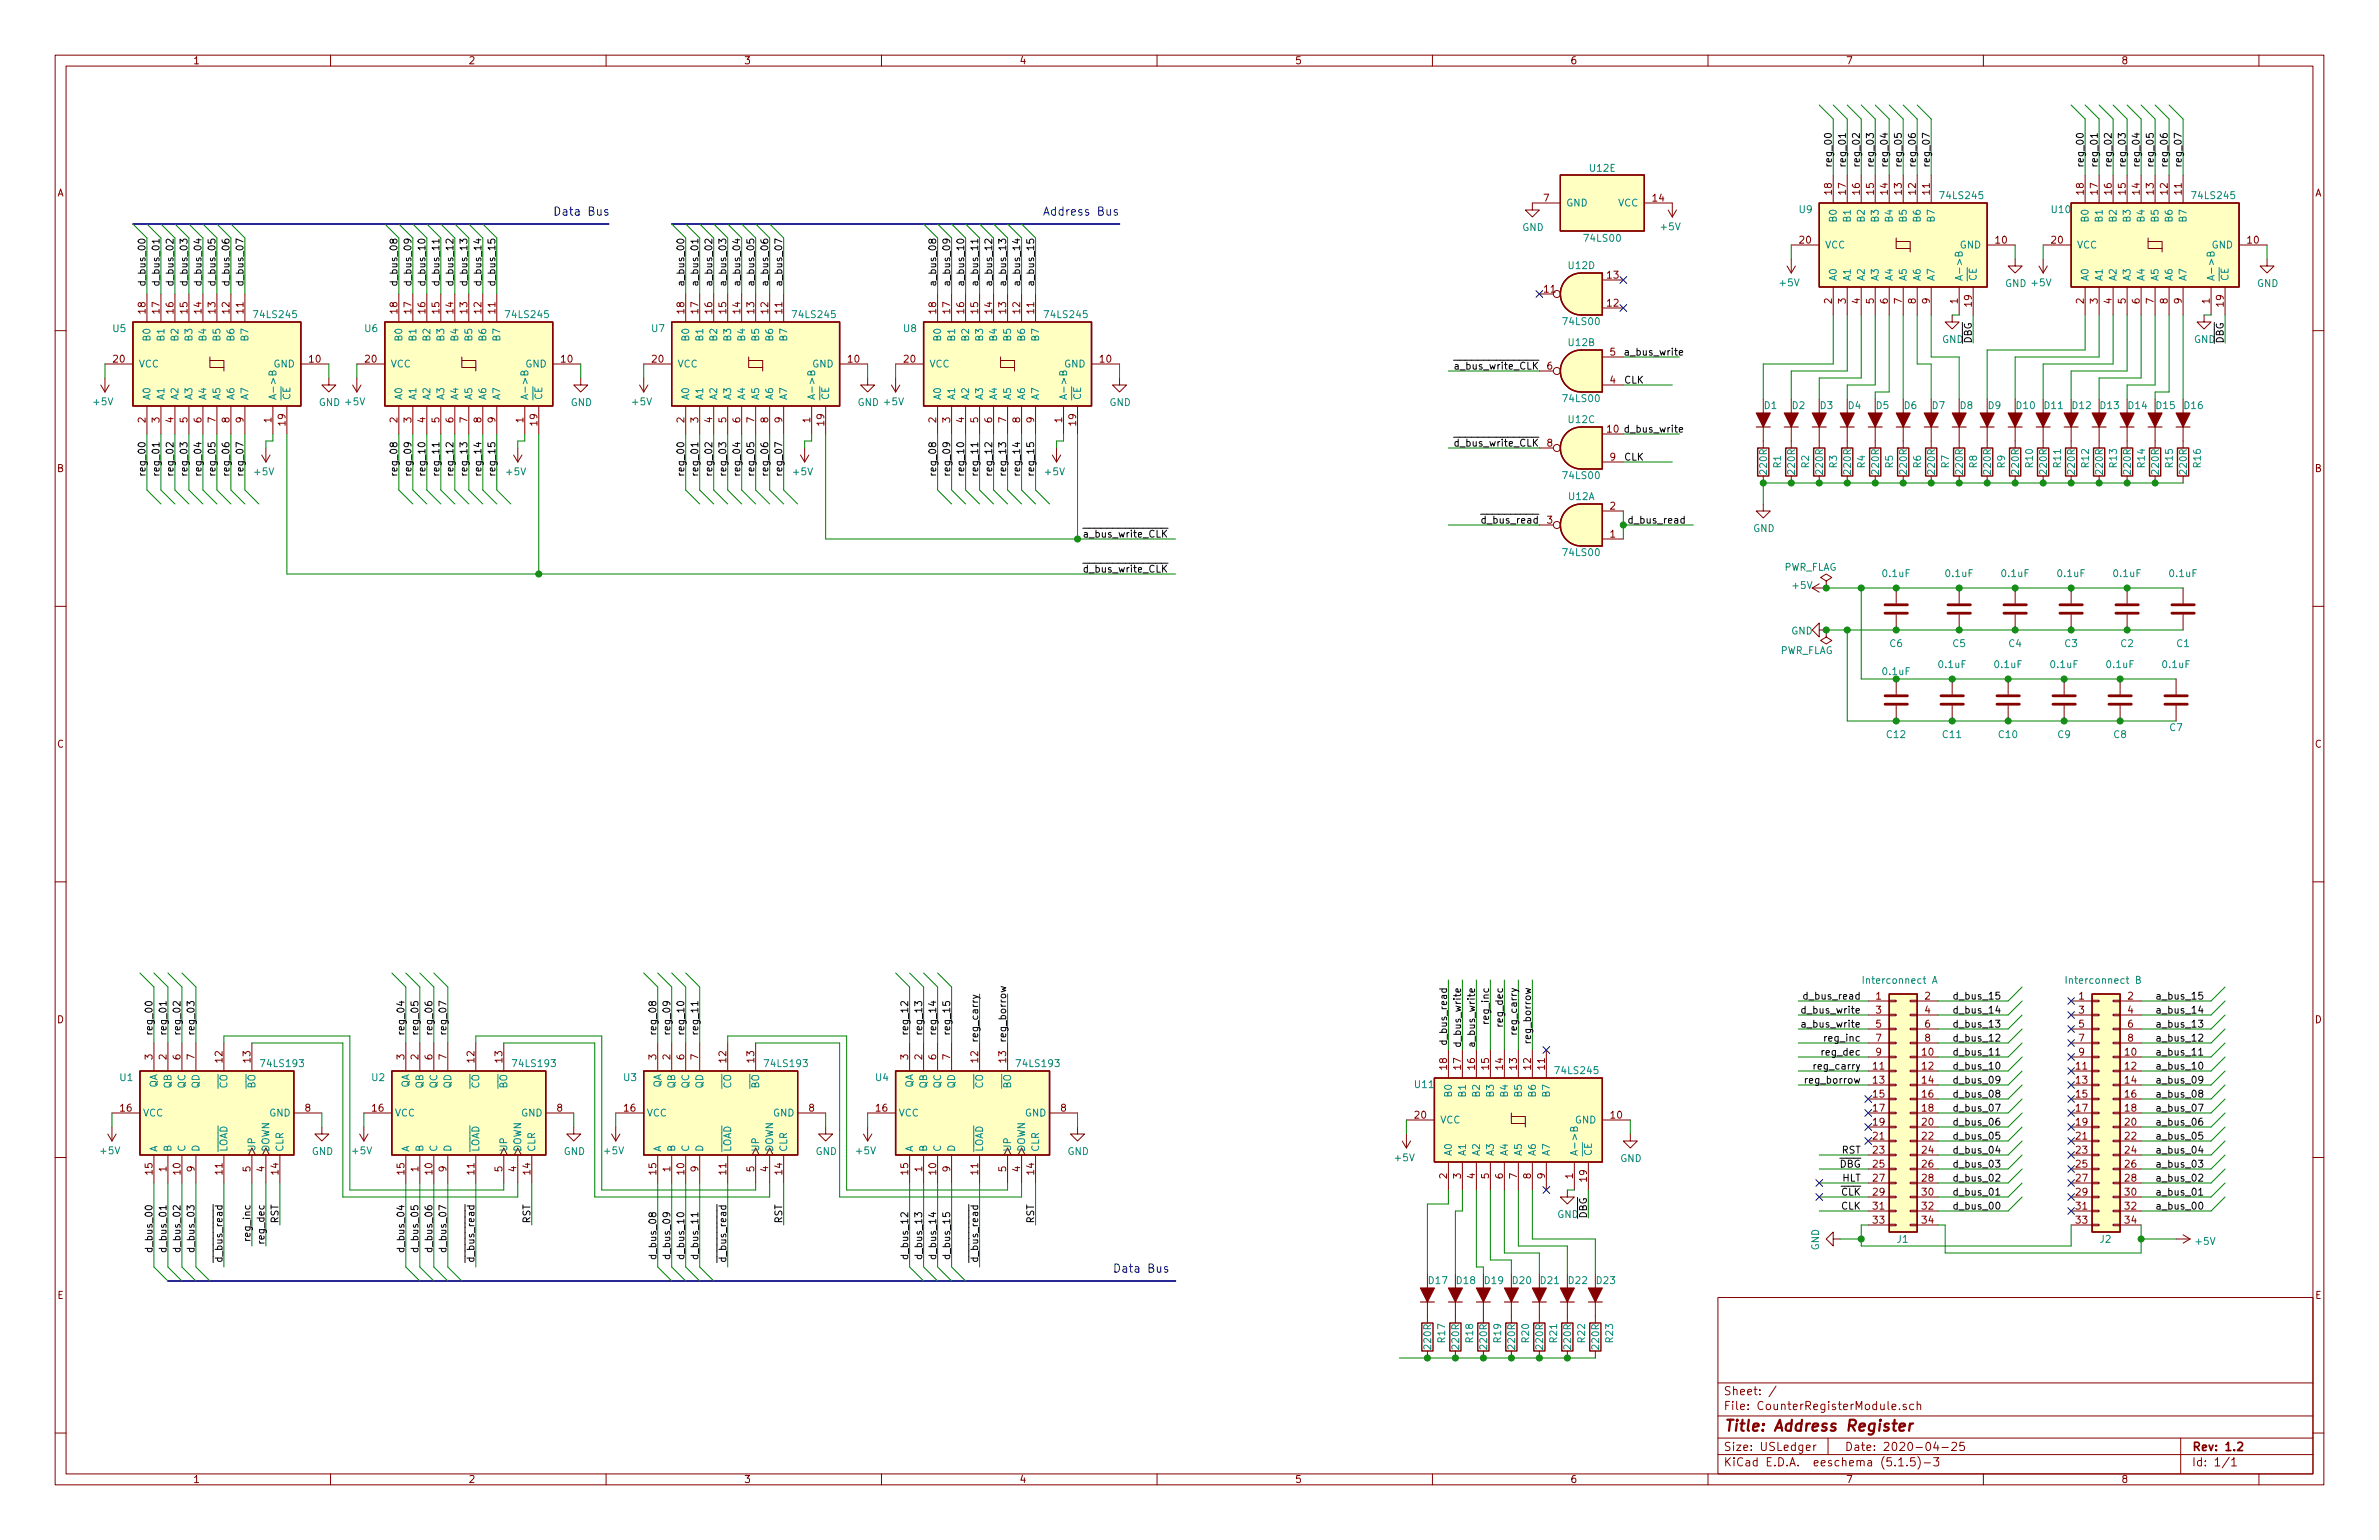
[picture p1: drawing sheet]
<svg xmlns="http://www.w3.org/2000/svg" width="432mm" height="279mm" viewBox="0 0 432 279" stroke-linecap="round" stroke-linejoin="round" font-family="sans-serif">
<defs><g id="words">
<text font-size="2.8" fill="#840000" x="312.8" y="259.7">Title: Address Register</text>
<g font-size="2.1" fill="#0000c2">
<text x="100.3" y="39.1">Data Bus</text>
<text x="189.2" y="39.1">Address Bus</text>
<text x="201.9" y="230.9">Data Bus</text>
</g>
<g font-size="2.1" fill="#840000">
<text x="312.8" y="255.8">File: CounterRegisterModule.sch</text>
<text x="312.8" y="253.1">Sheet: /</text>
<text x="312.8" y="263.2">Size: USLedger</text>
<text x="334.8" y="263.2">Date: 2020-04-25</text>
<text x="397.8" y="263.2">Rev: 1.2</text>
<text x="312.8" y="266">KiCad E.D.A. eeschema (5.1.5)-3</text>
<text x="397.8" y="266">Id: 1/1</text>
</g>
<g font-size="1.8" fill="#840000">
<text x="35" y="11.6">1</text>
<text x="85" y="11.6">2</text>
<text x="135" y="11.6">3</text>
<text x="185" y="11.6">4</text>
<text x="235" y="11.6">5</text>
<text x="285" y="11.6">6</text>
<text x="335" y="11.6">7</text>
<text x="385" y="11.6">8</text>
<text x="10.4" y="35.6">A</text>
<text x="332.5" y="35.3" transform="rotate(-90 332.5 35.3)">18</text>
<text x="335" y="35.3" transform="rotate(-90 335 35.3)">17</text>
<text x="337.6" y="35.3" transform="rotate(-90 337.6 35.3)">16</text>
<text x="340.1" y="35.3" transform="rotate(-90 340.1 35.3)">15</text>
<text x="342.6" y="35.3" transform="rotate(-90 342.6 35.3)">14</text>
<text x="345.2" y="35.3" transform="rotate(-90 345.2 35.3)">13</text>
<text x="347.7" y="35.3" transform="rotate(-90 347.7 35.3)">12</text>
<text x="350.3" y="35.3" transform="rotate(-90 350.3 35.3)">11</text>
<text x="378.2" y="35.3" transform="rotate(-90 378.2 35.3)">18</text>
<text x="380.7" y="35.3" transform="rotate(-90 380.7 35.3)">17</text>
<text x="383.3" y="35.3" transform="rotate(-90 383.3 35.3)">16</text>
<text x="385.8" y="35.3" transform="rotate(-90 385.8 35.3)">15</text>
<text x="388.4" y="35.3" transform="rotate(-90 388.4 35.3)">14</text>
<text x="390.9" y="35.3" transform="rotate(-90 390.9 35.3)">13</text>
<text x="393.4" y="35.3" transform="rotate(-90 393.4 35.3)">12</text>
<text x="396" y="35.3" transform="rotate(-90 396 35.3)">11</text>
<text x="420.2" y="35.6">A</text>
<text x="280.2" y="36.6">7</text>
<text x="300" y="36.6">14</text>
<text x="326.7" y="44.2">20</text>
<text x="362.3" y="44.2">10</text>
<text x="372.4" y="44.2">20</text>
<text x="408" y="44.2">10</text>
<text x="280.3" y="53.1">11</text>
<text x="291.8" y="50.5">13</text>
<text x="26.4" y="56.8" transform="rotate(-90 26.4 56.8)">18</text>
<text x="29" y="56.8" transform="rotate(-90 29 56.8)">17</text>
<text x="31.5" y="56.8" transform="rotate(-90 31.5 56.8)">16</text>
<text x="34" y="56.8" transform="rotate(-90 34 56.8)">15</text>
<text x="36.6" y="56.8" transform="rotate(-90 36.6 56.8)">14</text>
<text x="39.1" y="56.8" transform="rotate(-90 39.1 56.8)">13</text>
<text x="41.7" y="56.8" transform="rotate(-90 41.7 56.8)">12</text>
<text x="44.2" y="56.8" transform="rotate(-90 44.2 56.8)">11</text>
<text x="72.1" y="56.8" transform="rotate(-90 72.1 56.8)">18</text>
<text x="74.7" y="56.8" transform="rotate(-90 74.7 56.8)">17</text>
<text x="77.2" y="56.8" transform="rotate(-90 77.2 56.8)">16</text>
<text x="79.8" y="56.8" transform="rotate(-90 79.8 56.8)">15</text>
<text x="82.3" y="56.8" transform="rotate(-90 82.3 56.8)">14</text>
<text x="84.8" y="56.8" transform="rotate(-90 84.8 56.8)">13</text>
<text x="87.4" y="56.8" transform="rotate(-90 87.4 56.8)">12</text>
<text x="89.9" y="56.8" transform="rotate(-90 89.9 56.8)">11</text>
<text x="124.2" y="56.8" transform="rotate(-90 124.2 56.8)">18</text>
<text x="126.7" y="56.8" transform="rotate(-90 126.7 56.8)">17</text>
<text x="129.3" y="56.8" transform="rotate(-90 129.3 56.8)">16</text>
<text x="131.8" y="56.8" transform="rotate(-90 131.8 56.8)">15</text>
<text x="134.4" y="56.8" transform="rotate(-90 134.4 56.8)">14</text>
<text x="136.9" y="56.8" transform="rotate(-90 136.9 56.8)">13</text>
<text x="139.4" y="56.8" transform="rotate(-90 139.4 56.8)">12</text>
<text x="142" y="56.8" transform="rotate(-90 142 56.8)">11</text>
<text x="169.9" y="56.8" transform="rotate(-90 169.9 56.8)">18</text>
<text x="172.5" y="56.8" transform="rotate(-90 172.5 56.8)">17</text>
<text x="175" y="56.8" transform="rotate(-90 175 56.8)">16</text>
<text x="177.5" y="56.8" transform="rotate(-90 177.5 56.8)">15</text>
<text x="180.1" y="56.8" transform="rotate(-90 180.1 56.8)">14</text>
<text x="182.6" y="56.8" transform="rotate(-90 182.6 56.8)">13</text>
<text x="185.2" y="56.8" transform="rotate(-90 185.2 56.8)">12</text>
<text x="187.7" y="56.8" transform="rotate(-90 187.7 56.8)">11</text>
<text x="291.8" y="55.6">12</text>
<text x="332.5" y="55.1" transform="rotate(-90 332.5 55.1)">2</text>
<text x="335" y="55.1" transform="rotate(-90 335 55.1)">3</text>
<text x="337.6" y="55.1" transform="rotate(-90 337.6 55.1)">4</text>
<text x="340.1" y="55.1" transform="rotate(-90 340.1 55.1)">5</text>
<text x="342.6" y="55.1" transform="rotate(-90 342.6 55.1)">6</text>
<text x="345.2" y="55.1" transform="rotate(-90 345.2 55.1)">7</text>
<text x="347.7" y="55.1" transform="rotate(-90 347.7 55.1)">8</text>
<text x="350.3" y="55.1" transform="rotate(-90 350.3 55.1)">9</text>
<text x="355.3" y="55.1" transform="rotate(-90 355.3 55.1)">1</text>
<text x="357.9" y="55.6" transform="rotate(-90 357.9 55.6)">19</text>
<text x="378.2" y="55.1" transform="rotate(-90 378.2 55.1)">2</text>
<text x="380.7" y="55.1" transform="rotate(-90 380.7 55.1)">3</text>
<text x="383.3" y="55.1" transform="rotate(-90 383.3 55.1)">4</text>
<text x="385.8" y="55.1" transform="rotate(-90 385.8 55.1)">5</text>
<text x="388.4" y="55.1" transform="rotate(-90 388.4 55.1)">6</text>
<text x="390.9" y="55.1" transform="rotate(-90 390.9 55.1)">7</text>
<text x="393.4" y="55.1" transform="rotate(-90 393.4 55.1)">8</text>
<text x="396" y="55.1" transform="rotate(-90 396 55.1)">9</text>
<text x="401.1" y="55.1" transform="rotate(-90 401.1 55.1)">1</text>
<text x="403.6" y="55.6" transform="rotate(-90 403.6 55.6)">19</text>
<text x="20.6" y="65.8">20</text>
<text x="56.2" y="65.8">10</text>
<text x="66.3" y="65.8">20</text>
<text x="101.9" y="65.8">10</text>
<text x="118.4" y="65.8">20</text>
<text x="154" y="65.8">10</text>
<text x="164.1" y="65.8">20</text>
<text x="199.7" y="65.8">10</text>
<text x="292.3" y="64.5">5</text>
<text x="280.8" y="67.1">6</text>
<text x="292.3" y="69.6">4</text>
<text x="26.4" y="76.7" transform="rotate(-90 26.4 76.7)">2</text>
<text x="29" y="76.7" transform="rotate(-90 29 76.7)">3</text>
<text x="31.5" y="76.7" transform="rotate(-90 31.5 76.7)">4</text>
<text x="34" y="76.7" transform="rotate(-90 34 76.7)">5</text>
<text x="36.6" y="76.7" transform="rotate(-90 36.6 76.7)">6</text>
<text x="39.1" y="76.7" transform="rotate(-90 39.1 76.7)">7</text>
<text x="41.7" y="76.7" transform="rotate(-90 41.7 76.7)">8</text>
<text x="44.2" y="76.7" transform="rotate(-90 44.2 76.7)">9</text>
<text x="49.3" y="76.7" transform="rotate(-90 49.3 76.7)">1</text>
<text x="51.8" y="77.2" transform="rotate(-90 51.8 77.2)">19</text>
<text x="72.1" y="76.7" transform="rotate(-90 72.1 76.7)">2</text>
<text x="74.7" y="76.7" transform="rotate(-90 74.7 76.7)">3</text>
<text x="77.2" y="76.7" transform="rotate(-90 77.2 76.7)">4</text>
<text x="79.8" y="76.7" transform="rotate(-90 79.8 76.7)">5</text>
<text x="82.3" y="76.7" transform="rotate(-90 82.3 76.7)">6</text>
<text x="84.8" y="76.7" transform="rotate(-90 84.8 76.7)">7</text>
<text x="87.4" y="76.7" transform="rotate(-90 87.4 76.7)">8</text>
<text x="89.9" y="76.7" transform="rotate(-90 89.9 76.7)">9</text>
<text x="95" y="76.7" transform="rotate(-90 95 76.7)">1</text>
<text x="97.5" y="77.2" transform="rotate(-90 97.5 77.2)">19</text>
<text x="124.2" y="76.7" transform="rotate(-90 124.2 76.7)">2</text>
<text x="126.7" y="76.7" transform="rotate(-90 126.7 76.7)">3</text>
<text x="129.3" y="76.7" transform="rotate(-90 129.3 76.7)">4</text>
<text x="131.8" y="76.7" transform="rotate(-90 131.8 76.7)">5</text>
<text x="134.4" y="76.7" transform="rotate(-90 134.4 76.7)">6</text>
<text x="136.9" y="76.7" transform="rotate(-90 136.9 76.7)">7</text>
<text x="139.4" y="76.7" transform="rotate(-90 139.4 76.7)">8</text>
<text x="142" y="76.7" transform="rotate(-90 142 76.7)">9</text>
<text x="147.1" y="76.7" transform="rotate(-90 147.1 76.7)">1</text>
<text x="149.6" y="77.2" transform="rotate(-90 149.6 77.2)">19</text>
<text x="169.9" y="76.7" transform="rotate(-90 169.9 76.7)">2</text>
<text x="172.5" y="76.7" transform="rotate(-90 172.5 76.7)">3</text>
<text x="175" y="76.7" transform="rotate(-90 175 76.7)">4</text>
<text x="177.5" y="76.7" transform="rotate(-90 177.5 76.7)">5</text>
<text x="180.1" y="76.7" transform="rotate(-90 180.1 76.7)">6</text>
<text x="182.6" y="76.7" transform="rotate(-90 182.6 76.7)">7</text>
<text x="185.2" y="76.7" transform="rotate(-90 185.2 76.7)">8</text>
<text x="187.7" y="76.7" transform="rotate(-90 187.7 76.7)">9</text>
<text x="192.8" y="76.7" transform="rotate(-90 192.8 76.7)">1</text>
<text x="195.3" y="77.2" transform="rotate(-90 195.3 77.2)">19</text>
<text x="280.8" y="81">8</text>
<text x="292.3" y="83.6">9</text>
<text x="10.4" y="85.6">B</text>
<text x="420.2" y="85.6">B</text>
<text x="280.8" y="95">3</text>
<text x="292.3" y="92.5">2</text>
<text x="292.3" y="97.5">1</text>
<text x="10.4" y="135.6">C</text>
<text x="420.2" y="135.6">C</text>
<text x="10.4" y="185.6">D</text>
<text x="340.5" y="181.4">1</text>
<text x="340.5" y="183.9">3</text>
<text x="349.4" y="181.4">2</text>
<text x="349.4" y="183.9">4</text>
<text x="377.3" y="181.4">1</text>
<text x="377.3" y="183.9">3</text>
<text x="386.2" y="181.4">2</text>
<text x="386.2" y="183.9">4</text>
<text x="420.2" y="185.6">D</text>
<text x="340.5" y="186.4">5</text>
<text x="340.5" y="189">7</text>
<text x="340.5" y="191.5">9</text>
<text x="348.9" y="191.5">10</text>
<text x="349.4" y="186.4">6</text>
<text x="349.4" y="189">8</text>
<text x="377.3" y="186.4">5</text>
<text x="377.3" y="189">7</text>
<text x="377.3" y="191.5">9</text>
<text x="385.7" y="191.5">10</text>
<text x="386.2" y="186.4">6</text>
<text x="386.2" y="189">8</text>
<text x="27.7" y="192.3" transform="rotate(-90 27.7 192.3)">3</text>
<text x="30.2" y="192.3" transform="rotate(-90 30.2 192.3)">2</text>
<text x="32.8" y="192.3" transform="rotate(-90 32.8 192.3)">6</text>
<text x="35.3" y="192.3" transform="rotate(-90 35.3 192.3)">7</text>
<text x="40.4" y="192.7" transform="rotate(-90 40.4 192.7)">12</text>
<text x="45.5" y="192.7" transform="rotate(-90 45.5 192.7)">13</text>
<text x="73.4" y="192.3" transform="rotate(-90 73.4 192.3)">3</text>
<text x="75.9" y="192.3" transform="rotate(-90 75.9 192.3)">2</text>
<text x="78.5" y="192.3" transform="rotate(-90 78.5 192.3)">6</text>
<text x="81" y="192.3" transform="rotate(-90 81 192.3)">7</text>
<text x="86.1" y="192.7" transform="rotate(-90 86.1 192.7)">12</text>
<text x="91.2" y="192.7" transform="rotate(-90 91.2 192.7)">13</text>
<text x="119.1" y="192.3" transform="rotate(-90 119.1 192.3)">3</text>
<text x="121.7" y="192.3" transform="rotate(-90 121.7 192.3)">2</text>
<text x="124.2" y="192.3" transform="rotate(-90 124.2 192.3)">6</text>
<text x="126.7" y="192.3" transform="rotate(-90 126.7 192.3)">7</text>
<text x="131.8" y="192.7" transform="rotate(-90 131.8 192.7)">12</text>
<text x="136.9" y="192.7" transform="rotate(-90 136.9 192.7)">13</text>
<text x="164.8" y="192.3" transform="rotate(-90 164.8 192.3)">3</text>
<text x="167.4" y="192.3" transform="rotate(-90 167.4 192.3)">2</text>
<text x="169.9" y="192.3" transform="rotate(-90 169.9 192.3)">6</text>
<text x="172.5" y="192.3" transform="rotate(-90 172.5 192.3)">7</text>
<text x="177.5" y="192.7" transform="rotate(-90 177.5 192.7)">12</text>
<text x="182.6" y="192.7" transform="rotate(-90 182.6 192.7)">13</text>
<text x="262.6" y="194" transform="rotate(-90 262.6 194)">18</text>
<text x="265.2" y="194" transform="rotate(-90 265.2 194)">17</text>
<text x="267.7" y="194" transform="rotate(-90 267.7 194)">16</text>
<text x="270.3" y="194" transform="rotate(-90 270.3 194)">15</text>
<text x="272.8" y="194" transform="rotate(-90 272.8 194)">14</text>
<text x="275.3" y="194" transform="rotate(-90 275.3 194)">13</text>
<text x="277.9" y="194" transform="rotate(-90 277.9 194)">12</text>
<text x="280.4" y="194" transform="rotate(-90 280.4 194)">11</text>
<text x="340" y="194.1">11</text>
<text x="340" y="196.6">13</text>
<text x="348.9" y="194.1">12</text>
<text x="348.9" y="196.6">14</text>
<text x="376.9" y="194.1">11</text>
<text x="376.9" y="196.6">13</text>
<text x="385.7" y="194.1">12</text>
<text x="385.7" y="196.6">14</text>
<text x="21.9" y="201.7">16</text>
<text x="55.4" y="201.7">8</text>
<text x="67.6" y="201.7">16</text>
<text x="101.1" y="201.7">8</text>
<text x="113.3" y="201.7">16</text>
<text x="146.8" y="201.7">8</text>
<text x="159.1" y="201.7">16</text>
<text x="192.6" y="201.7">8</text>
<text x="256.8" y="202.9">20</text>
<text x="292.4" y="202.9">10</text>
<text x="340" y="199.1">15</text>
<text x="340" y="201.7">17</text>
<text x="348.9" y="199.1">16</text>
<text x="348.9" y="201.7">18</text>
<text x="376.9" y="199.1">15</text>
<text x="376.9" y="201.7">17</text>
<text x="385.7" y="199.1">16</text>
<text x="385.7" y="201.7">18</text>
<text x="340" y="204.2">19</text>
<text x="340" y="206.8">21</text>
<text x="340" y="209.3">23</text>
<text x="348.9" y="204.2">20</text>
<text x="348.9" y="206.8">22</text>
<text x="348.9" y="209.3">24</text>
<text x="376.9" y="204.2">19</text>
<text x="376.9" y="206.8">21</text>
<text x="376.9" y="209.3">23</text>
<text x="385.7" y="204.2">20</text>
<text x="385.7" y="206.8">22</text>
<text x="385.7" y="209.3">24</text>
<text x="27.7" y="213.1" transform="rotate(-90 27.7 213.1)">15</text>
<text x="30.2" y="212.6" transform="rotate(-90 30.2 212.6)">1</text>
<text x="32.8" y="213.1" transform="rotate(-90 32.8 213.1)">10</text>
<text x="35.3" y="212.6" transform="rotate(-90 35.3 212.6)">9</text>
<text x="40.4" y="213.1" transform="rotate(-90 40.4 213.1)">11</text>
<text x="45.5" y="212.6" transform="rotate(-90 45.5 212.6)">5</text>
<text x="48" y="212.6" transform="rotate(-90 48 212.6)">4</text>
<text x="50.5" y="213.1" transform="rotate(-90 50.5 213.1)">14</text>
<text x="73.4" y="213.1" transform="rotate(-90 73.4 213.1)">15</text>
<text x="75.9" y="212.6" transform="rotate(-90 75.9 212.6)">1</text>
<text x="78.5" y="213.1" transform="rotate(-90 78.5 213.1)">10</text>
<text x="81" y="212.6" transform="rotate(-90 81 212.6)">9</text>
<text x="86.1" y="213.1" transform="rotate(-90 86.1 213.1)">11</text>
<text x="91.2" y="212.6" transform="rotate(-90 91.2 212.6)">5</text>
<text x="93.7" y="212.6" transform="rotate(-90 93.7 212.6)">4</text>
<text x="96.3" y="213.1" transform="rotate(-90 96.3 213.1)">14</text>
<text x="119.1" y="213.1" transform="rotate(-90 119.1 213.1)">15</text>
<text x="121.7" y="212.6" transform="rotate(-90 121.7 212.6)">1</text>
<text x="124.2" y="213.1" transform="rotate(-90 124.2 213.1)">10</text>
<text x="126.7" y="212.6" transform="rotate(-90 126.7 212.6)">9</text>
<text x="131.8" y="213.1" transform="rotate(-90 131.8 213.1)">11</text>
<text x="136.9" y="212.6" transform="rotate(-90 136.9 212.6)">5</text>
<text x="139.4" y="212.6" transform="rotate(-90 139.4 212.6)">4</text>
<text x="142" y="213.1" transform="rotate(-90 142 213.1)">14</text>
<text x="164.8" y="213.1" transform="rotate(-90 164.8 213.1)">15</text>
<text x="167.4" y="212.6" transform="rotate(-90 167.4 212.6)">1</text>
<text x="169.9" y="213.1" transform="rotate(-90 169.9 213.1)">10</text>
<text x="172.5" y="212.6" transform="rotate(-90 172.5 212.6)">9</text>
<text x="177.5" y="213.1" transform="rotate(-90 177.5 213.1)">11</text>
<text x="182.6" y="212.6" transform="rotate(-90 182.6 212.6)">5</text>
<text x="185.2" y="212.6" transform="rotate(-90 185.2 212.6)">4</text>
<text x="187.7" y="213.1" transform="rotate(-90 187.7 213.1)">14</text>
<text x="262.6" y="213.8" transform="rotate(-90 262.6 213.8)">2</text>
<text x="265.2" y="213.8" transform="rotate(-90 265.2 213.8)">3</text>
<text x="267.7" y="213.8" transform="rotate(-90 267.7 213.8)">4</text>
<text x="270.3" y="213.8" transform="rotate(-90 270.3 213.8)">5</text>
<text x="272.8" y="213.8" transform="rotate(-90 272.8 213.8)">6</text>
<text x="275.3" y="213.8" transform="rotate(-90 275.3 213.8)">7</text>
<text x="277.9" y="213.8" transform="rotate(-90 277.9 213.8)">8</text>
<text x="280.4" y="213.8" transform="rotate(-90 280.4 213.8)">9</text>
<text x="285.5" y="213.8" transform="rotate(-90 285.5 213.8)">1</text>
<text x="288" y="214.3" transform="rotate(-90 288 214.3)">19</text>
<text x="340" y="211.8">25</text>
<text x="340" y="214.4">27</text>
<text x="348.9" y="211.8">26</text>
<text x="348.9" y="214.4">28</text>
<text x="376.9" y="211.8">25</text>
<text x="376.9" y="214.4">27</text>
<text x="385.7" y="211.8">26</text>
<text x="385.7" y="214.4">28</text>
<text x="340" y="216.9">29</text>
<text x="340" y="219.5">31</text>
<text x="340" y="222">33</text>
<text x="348.9" y="216.9">30</text>
<text x="348.9" y="219.5">32</text>
<text x="348.9" y="222">34</text>
<text x="376.9" y="216.9">29</text>
<text x="376.9" y="219.5">31</text>
<text x="376.9" y="222">33</text>
<text x="385.7" y="216.9">30</text>
<text x="385.7" y="219.5">32</text>
<text x="385.7" y="222">34</text>
<text x="10.4" y="235.6">E</text>
<text x="420.2" y="235.6">E</text>
<text x="35" y="269">1</text>
<text x="85" y="269">2</text>
<text x="135" y="269">3</text>
<text x="185" y="269">4</text>
<text x="235" y="269">5</text>
<text x="285" y="269">6</text>
<text x="335" y="269">7</text>
<text x="385" y="269">8</text>
</g>
<g font-size="1.8" fill="#008484">
<text x="288.6" y="31.2">U12E</text>
<text x="276.3" y="41.9">GND</text>
<text x="284.2" y="37.5">GND</text>
<text x="293.7" y="37.5">VCC</text>
<text x="301.5" y="41.8">+5V</text>
<text x="326.6" y="38.7">U9</text>
<text x="333.4" y="40.1" transform="rotate(-90 333.4 40.1)">B0</text>
<text x="335.9" y="40.1" transform="rotate(-90 335.9 40.1)">B1</text>
<text x="338.5" y="40.1" transform="rotate(-90 338.5 40.1)">B2</text>
<text x="341" y="40.1" transform="rotate(-90 341 40.1)">B3</text>
<text x="343.5" y="40.1" transform="rotate(-90 343.5 40.1)">B4</text>
<text x="346.1" y="40.1" transform="rotate(-90 346.1 40.1)">B5</text>
<text x="348.6" y="40.1" transform="rotate(-90 348.6 40.1)">B6</text>
<text x="351.2" y="40.1" transform="rotate(-90 351.2 40.1)">B7</text>
<text x="352.4" y="36.1">74LS245</text>
<text x="372.4" y="38.7">U10</text>
<text x="379.1" y="40.1" transform="rotate(-90 379.1 40.1)">B0</text>
<text x="381.6" y="40.1" transform="rotate(-90 381.6 40.1)">B1</text>
<text x="384.2" y="40.1" transform="rotate(-90 384.2 40.1)">B2</text>
<text x="386.7" y="40.1" transform="rotate(-90 386.7 40.1)">B3</text>
<text x="389.3" y="40.1" transform="rotate(-90 389.3 40.1)">B4</text>
<text x="391.8" y="40.1" transform="rotate(-90 391.8 40.1)">B5</text>
<text x="394.3" y="40.1" transform="rotate(-90 394.3 40.1)">B6</text>
<text x="396.9" y="40.1" transform="rotate(-90 396.9 40.1)">B7</text>
<text x="398.1" y="36.1">74LS245</text>
<text x="287.7" y="43.9">74LS00</text>
<text x="331.2" y="45.1">VCC</text>
<text x="355.7" y="45.1">GND</text>
<text x="376.9" y="45.1">VCC</text>
<text x="401.4" y="45.1">GND</text>
<text x="284.8" y="48.8">U12D</text>
<text x="323.1" y="51.9">+5V</text>
<text x="333.4" y="51.1" transform="rotate(-90 333.4 51.1)">A0</text>
<text x="335.9" y="51.1" transform="rotate(-90 335.9 51.1)">A1</text>
<text x="338.5" y="51.1" transform="rotate(-90 338.5 51.1)">A2</text>
<text x="341" y="51.1" transform="rotate(-90 341 51.1)">A3</text>
<text x="343.5" y="51.1" transform="rotate(-90 343.5 51.1)">A4</text>
<text x="346.1" y="51.1" transform="rotate(-90 346.1 51.1)">A5</text>
<text x="348.6" y="51.1" transform="rotate(-90 348.6 51.1)">A6</text>
<text x="351.2" y="51.1" transform="rotate(-90 351.2 51.1)">A7</text>
<text x="356.2" y="51.1" transform="rotate(-90 356.2 51.1)">A-&gt;B</text>
<text x="358.8" y="51.1" transform="rotate(-90 358.8 51.1)">CE</text>
<text x="363.9" y="52.1">GND +5V</text>
<text x="379.1" y="51.1" transform="rotate(-90 379.1 51.1)">A0</text>
<text x="381.6" y="51.1" transform="rotate(-90 381.6 51.1)">A1</text>
<text x="384.2" y="51.1" transform="rotate(-90 384.2 51.1)">A2</text>
<text x="386.7" y="51.1" transform="rotate(-90 386.7 51.1)">A3</text>
<text x="389.3" y="51.1" transform="rotate(-90 389.3 51.1)">A4</text>
<text x="391.8" y="51.1" transform="rotate(-90 391.8 51.1)">A5</text>
<text x="394.3" y="51.1" transform="rotate(-90 394.3 51.1)">A6</text>
<text x="396.9" y="51.1" transform="rotate(-90 396.9 51.1)">A7</text>
<text x="402" y="51.1" transform="rotate(-90 402 51.1)">A-&gt;B</text>
<text x="404.5" y="51.1" transform="rotate(-90 404.5 51.1)">CE</text>
<text x="409.7" y="52.1">GND</text>
<text x="46.4" y="57.7">74LS245</text>
<text x="92.1" y="57.7">74LS245</text>
<text x="144.1" y="57.7">74LS245</text>
<text x="189.9" y="57.7">74LS245</text>
<text x="283.9" y="59">74LS00</text>
<text x="20.5" y="60.2">U5</text>
<text x="27.3" y="61.7" transform="rotate(-90 27.3 61.7)">B0</text>
<text x="29.8" y="61.7" transform="rotate(-90 29.8 61.7)">B1</text>
<text x="32.4" y="61.7" transform="rotate(-90 32.4 61.7)">B2</text>
<text x="34.9" y="61.7" transform="rotate(-90 34.9 61.7)">B3</text>
<text x="37.5" y="61.7" transform="rotate(-90 37.5 61.7)">B4</text>
<text x="40" y="61.7" transform="rotate(-90 40 61.7)">B5</text>
<text x="42.5" y="61.7" transform="rotate(-90 42.5 61.7)">B6</text>
<text x="45.1" y="61.7" transform="rotate(-90 45.1 61.7)">B7</text>
<text x="66.3" y="60.2">U6</text>
<text x="73" y="61.7" transform="rotate(-90 73 61.7)">B0</text>
<text x="75.6" y="61.7" transform="rotate(-90 75.6 61.7)">B1</text>
<text x="78.1" y="61.7" transform="rotate(-90 78.1 61.7)">B2</text>
<text x="80.6" y="61.7" transform="rotate(-90 80.6 61.7)">B3</text>
<text x="83.2" y="61.7" transform="rotate(-90 83.2 61.7)">B4</text>
<text x="85.7" y="61.7" transform="rotate(-90 85.7 61.7)">B5</text>
<text x="88.3" y="61.7" transform="rotate(-90 88.3 61.7)">B6</text>
<text x="90.8" y="61.7" transform="rotate(-90 90.8 61.7)">B7</text>
<text x="118.3" y="60.2">U7</text>
<text x="125.1" y="61.7" transform="rotate(-90 125.1 61.7)">B0</text>
<text x="127.6" y="61.7" transform="rotate(-90 127.6 61.7)">B1</text>
<text x="130.2" y="61.7" transform="rotate(-90 130.2 61.7)">B2</text>
<text x="132.7" y="61.7" transform="rotate(-90 132.7 61.7)">B3</text>
<text x="135.3" y="61.7" transform="rotate(-90 135.3 61.7)">B4</text>
<text x="137.8" y="61.7" transform="rotate(-90 137.8 61.7)">B5</text>
<text x="140.3" y="61.7" transform="rotate(-90 140.3 61.7)">B6</text>
<text x="142.9" y="61.7" transform="rotate(-90 142.9 61.7)">B7</text>
<text x="164.1" y="60.2">U8</text>
<text x="170.8" y="61.7" transform="rotate(-90 170.8 61.7)">B0</text>
<text x="173.4" y="61.7" transform="rotate(-90 173.4 61.7)">B1</text>
<text x="175.9" y="61.7" transform="rotate(-90 175.9 61.7)">B2</text>
<text x="178.4" y="61.7" transform="rotate(-90 178.4 61.7)">B3</text>
<text x="181" y="61.7" transform="rotate(-90 181 61.7)">B4</text>
<text x="183.5" y="61.7" transform="rotate(-90 183.5 61.7)">B5</text>
<text x="186.1" y="61.7" transform="rotate(-90 186.1 61.7)">B6</text>
<text x="188.6" y="61.7" transform="rotate(-90 188.6 61.7)">B7</text>
<text x="284.8" y="62.8">U12B</text>
<text x="352.5" y="62.2">GND</text>
<text x="398.2" y="62.2">GND</text>
<text x="25.1" y="66.7">VCC</text>
<text x="49.7" y="66.7">GND</text>
<text x="70.9" y="66.7">VCC</text>
<text x="95.4" y="66.7">GND</text>
<text x="122.9" y="66.7">VCC</text>
<text x="147.4" y="66.7">GND</text>
<text x="168.7" y="66.7">VCC</text>
<text x="193.2" y="66.7">GND</text>
<text x="17.1" y="73.5">+5V</text>
<text x="27.3" y="72.6" transform="rotate(-90 27.3 72.6)">A0</text>
<text x="29.8" y="72.6" transform="rotate(-90 29.8 72.6)">A1</text>
<text x="32.4" y="72.6" transform="rotate(-90 32.4 72.6)">A2</text>
<text x="34.9" y="72.6" transform="rotate(-90 34.9 72.6)">A3</text>
<text x="37.5" y="72.6" transform="rotate(-90 37.5 72.6)">A4</text>
<text x="40" y="72.6" transform="rotate(-90 40 72.6)">A5</text>
<text x="42.5" y="72.6" transform="rotate(-90 42.5 72.6)">A6</text>
<text x="45.1" y="72.6" transform="rotate(-90 45.1 72.6)">A7</text>
<text x="50.2" y="72.6" transform="rotate(-90 50.2 72.6)">A-&gt;B</text>
<text x="52.7" y="72.6" transform="rotate(-90 52.7 72.6)">CE</text>
<text x="57.9" y="73.7">GND +5V</text>
<text x="73" y="72.6" transform="rotate(-90 73 72.6)">A0</text>
<text x="75.6" y="72.6" transform="rotate(-90 75.6 72.6)">A1</text>
<text x="78.1" y="72.6" transform="rotate(-90 78.1 72.6)">A2</text>
<text x="80.6" y="72.6" transform="rotate(-90 80.6 72.6)">A3</text>
<text x="83.2" y="72.6" transform="rotate(-90 83.2 72.6)">A4</text>
<text x="85.7" y="72.6" transform="rotate(-90 85.7 72.6)">A5</text>
<text x="88.3" y="72.6" transform="rotate(-90 88.3 72.6)">A6</text>
<text x="90.8" y="72.6" transform="rotate(-90 90.8 72.6)">A7</text>
<text x="95.9" y="72.6" transform="rotate(-90 95.9 72.6)">A-&gt;B</text>
<text x="98.4" y="72.6" transform="rotate(-90 98.4 72.6)">CE</text>
<text x="103.6" y="73.7">GND</text>
<text x="114.9" y="73.5">+5V</text>
<text x="125.1" y="72.6" transform="rotate(-90 125.1 72.6)">A0</text>
<text x="127.6" y="72.6" transform="rotate(-90 127.6 72.6)">A1</text>
<text x="130.2" y="72.6" transform="rotate(-90 130.2 72.6)">A2</text>
<text x="132.7" y="72.6" transform="rotate(-90 132.7 72.6)">A3</text>
<text x="135.3" y="72.6" transform="rotate(-90 135.3 72.6)">A4</text>
<text x="137.8" y="72.6" transform="rotate(-90 137.8 72.6)">A5</text>
<text x="140.3" y="72.6" transform="rotate(-90 140.3 72.6)">A6</text>
<text x="142.9" y="72.6" transform="rotate(-90 142.9 72.6)">A7</text>
<text x="148" y="72.6" transform="rotate(-90 148 72.6)">A-&gt;B</text>
<text x="150.5" y="72.6" transform="rotate(-90 150.5 72.6)">CE</text>
<text x="155.7" y="73.7">GND +5V</text>
<text x="170.8" y="72.6" transform="rotate(-90 170.8 72.6)">A0</text>
<text x="173.4" y="72.6" transform="rotate(-90 173.4 72.6)">A1</text>
<text x="175.9" y="72.6" transform="rotate(-90 175.9 72.6)">A2</text>
<text x="178.4" y="72.6" transform="rotate(-90 178.4 72.6)">A3</text>
<text x="181" y="72.6" transform="rotate(-90 181 72.6)">A4</text>
<text x="183.5" y="72.6" transform="rotate(-90 183.5 72.6)">A5</text>
<text x="186.1" y="72.6" transform="rotate(-90 186.1 72.6)">A6</text>
<text x="188.6" y="72.6" transform="rotate(-90 188.6 72.6)">A7</text>
<text x="193.7" y="72.6" transform="rotate(-90 193.7 72.6)">A-&gt;B</text>
<text x="196.2" y="72.6" transform="rotate(-90 196.2 72.6)">CE</text>
<text x="201.4" y="73.7">GND</text>
<text x="283.9" y="72.9">74LS00</text>
<text x="284.8" y="76.8">U12C</text>
<text x="320.2" y="74.2">D1</text>
<text x="325.3" y="74.2">D2</text>
<text x="330.4" y="74.2">D3</text>
<text x="335.5" y="74.2">D4</text>
<text x="340.6" y="74.2">D5</text>
<text x="345.6" y="74.2">D6</text>
<text x="350.7" y="74.2">D7</text>
<text x="355.8" y="74.2">D8</text>
<text x="360.9" y="74.2">D9</text>
<text x="366" y="74.2">D10</text>
<text x="371.1" y="74.2">D11</text>
<text x="376.2" y="74.2">D12</text>
<text x="381.3" y="74.2">D13</text>
<text x="386.4" y="74.2">D14</text>
<text x="391.4" y="74.2">D15</text>
<text x="396.5" y="74.2">D16</text>
<text x="46.3" y="86.2">+5V</text>
<text x="92" y="86.2">+5V</text>
<text x="144.1" y="86.2">+5V</text>
<text x="189.8" y="86.2">+5V</text>
<text x="283.9" y="86.9">74LS00</text>
<text x="320.7" y="85.9" transform="rotate(-90 320.7 85.9)">220R</text>
<text x="323.3" y="84.9" transform="rotate(-90 323.3 84.9)">R1</text>
<text x="325.8" y="85.9" transform="rotate(-90 325.8 85.9)">220R</text>
<text x="328.3" y="84.9" transform="rotate(-90 328.3 84.9)">R2</text>
<text x="330.9" y="85.9" transform="rotate(-90 330.9 85.9)">220R</text>
<text x="333.4" y="84.9" transform="rotate(-90 333.4 84.9)">R3</text>
<text x="336" y="85.9" transform="rotate(-90 336 85.9)">220R</text>
<text x="338.5" y="84.9" transform="rotate(-90 338.5 84.9)">R4</text>
<text x="341" y="85.9" transform="rotate(-90 341 85.9)">220R</text>
<text x="343.6" y="84.9" transform="rotate(-90 343.6 84.9)">R5</text>
<text x="346.1" y="85.9" transform="rotate(-90 346.1 85.9)">220R</text>
<text x="348.7" y="84.9" transform="rotate(-90 348.7 84.9)">R6</text>
<text x="351.2" y="85.9" transform="rotate(-90 351.2 85.9)">220R</text>
<text x="353.7" y="84.9" transform="rotate(-90 353.7 84.9)">R7</text>
<text x="356.3" y="85.9" transform="rotate(-90 356.3 85.9)">220R</text>
<text x="358.8" y="84.9" transform="rotate(-90 358.8 84.9)">R8</text>
<text x="361.4" y="85.9" transform="rotate(-90 361.4 85.9)">220R</text>
<text x="363.9" y="84.9" transform="rotate(-90 363.9 84.9)">R9</text>
<text x="366.4" y="85.9" transform="rotate(-90 366.4 85.9)">220R</text>
<text x="369" y="84.8" transform="rotate(-90 369 84.8)">R10</text>
<text x="371.5" y="85.9" transform="rotate(-90 371.5 85.9)">220R</text>
<text x="374.1" y="84.8" transform="rotate(-90 374.1 84.8)">R11</text>
<text x="376.6" y="85.9" transform="rotate(-90 376.6 85.9)">220R</text>
<text x="379.1" y="84.8" transform="rotate(-90 379.1 84.8)">R12</text>
<text x="381.7" y="85.9" transform="rotate(-90 381.7 85.9)">220R</text>
<text x="384.2" y="84.8" transform="rotate(-90 384.2 84.8)">R13</text>
<text x="386.8" y="85.9" transform="rotate(-90 386.8 85.9)">220R</text>
<text x="389.3" y="84.8" transform="rotate(-90 389.3 84.8)">R14</text>
<text x="391.8" y="85.9" transform="rotate(-90 391.8 85.9)">220R</text>
<text x="394.4" y="84.8" transform="rotate(-90 394.4 84.8)">R15</text>
<text x="396.9" y="85.9" transform="rotate(-90 396.9 85.9)">220R</text>
<text x="399.5" y="84.8" transform="rotate(-90 399.5 84.8)">R16</text>
<text x="284.8" y="90.7">U12A</text>
<text x="283.9" y="100.9">74LS00</text>
<text x="318.2" y="96.5">GND</text>
<text x="323.7" y="103.6">PWR_FLAG</text>
<text x="325.5" y="106.9">+5V</text>
<text x="341.8" y="104.7">0.1uF</text>
<text x="353.3" y="104.7">0.1uF</text>
<text x="363.4" y="104.7">0.1uF</text>
<text x="373.6" y="104.7">0.1uF</text>
<text x="383.7" y="104.7">0.1uF</text>
<text x="393.9" y="104.7">0.1uF</text>
<text x="323" y="118.7">PWR_FLAG</text>
<text x="325.1" y="115.1">GND</text>
<text x="343.1" y="117.4">C6</text>
<text x="354.5" y="117.4">C5</text>
<text x="364.6" y="117.4">C4</text>
<text x="374.8" y="117.4">C3</text>
<text x="385" y="117.4">C2</text>
<text x="395.1" y="117.4">C1</text>
<text x="341.8" y="122.5">0.1uF</text>
<text x="352" y="121.2">0.1uF</text>
<text x="362.2" y="121.2">0.1uF</text>
<text x="372.3" y="121.2">0.1uF</text>
<text x="382.5" y="121.2">0.1uF</text>
<text x="392.6" y="121.2">0.1uF</text>
<text x="342.5" y="133.9">C12</text>
<text x="352.7" y="133.9">C11</text>
<text x="362.8" y="133.9">C10</text>
<text x="373.5" y="133.9">C9</text>
<text x="383.7" y="133.9">C8</text>
<text x="393.9" y="132.6">C7</text>
<text x="338.6" y="178.5">Interconnect A</text>
<text x="375.5" y="178.5">Interconnect B</text>
<text x="21.8" y="196.1">U1</text>
<text x="28.6" y="197.5" transform="rotate(-90 28.6 197.5)">QA</text>
<text x="31.1" y="197.5" transform="rotate(-90 31.1 197.5)">QB</text>
<text x="33.7" y="197.5" transform="rotate(-90 33.7 197.5)">QC</text>
<text x="36.2" y="197.5" transform="rotate(-90 36.2 197.5)">QD</text>
<text x="41.3" y="197.5" transform="rotate(-90 41.3 197.5)">CO</text>
<text x="46.4" y="197.5" transform="rotate(-90 46.4 197.5)">BO</text>
<text x="47.6" y="193.6">74LS193</text>
<text x="67.5" y="196.1">U2</text>
<text x="74.3" y="197.5" transform="rotate(-90 74.3 197.5)">QA</text>
<text x="76.8" y="197.5" transform="rotate(-90 76.8 197.5)">QB</text>
<text x="79.4" y="197.5" transform="rotate(-90 79.4 197.5)">QC</text>
<text x="81.9" y="197.5" transform="rotate(-90 81.9 197.5)">QD</text>
<text x="87" y="197.5" transform="rotate(-90 87 197.5)">CO</text>
<text x="92.1" y="197.5" transform="rotate(-90 92.1 197.5)">BO</text>
<text x="93.3" y="193.6">74LS193</text>
<text x="113.3" y="196.1">U3</text>
<text x="120" y="197.5" transform="rotate(-90 120 197.5)">QA</text>
<text x="122.6" y="197.5" transform="rotate(-90 122.6 197.5)">QB</text>
<text x="125.1" y="197.5" transform="rotate(-90 125.1 197.5)">QC</text>
<text x="127.6" y="197.5" transform="rotate(-90 127.6 197.5)">QD</text>
<text x="132.7" y="197.5" transform="rotate(-90 132.7 197.5)">CO</text>
<text x="137.8" y="197.5" transform="rotate(-90 137.8 197.5)">BO</text>
<text x="139.1" y="193.6">74LS193</text>
<text x="159" y="196.1">U4</text>
<text x="165.7" y="197.5" transform="rotate(-90 165.7 197.5)">QA</text>
<text x="168.3" y="197.5" transform="rotate(-90 168.3 197.5)">QB</text>
<text x="170.8" y="197.5" transform="rotate(-90 170.8 197.5)">QC</text>
<text x="173.4" y="197.5" transform="rotate(-90 173.4 197.5)">QD</text>
<text x="178.4" y="197.5" transform="rotate(-90 178.4 197.5)">CO</text>
<text x="183.5" y="197.5" transform="rotate(-90 183.5 197.5)">BO</text>
<text x="184.8" y="193.6">74LS193</text>
<text x="256.9" y="197.4">U11</text>
<text x="282.6" y="194.9">74LS245</text>
<text x="25.9" y="202.6">VCC</text>
<text x="48.9" y="202.6">GND</text>
<text x="71.6" y="202.6">VCC</text>
<text x="94.6" y="202.6">GND</text>
<text x="117.3" y="202.6">VCC</text>
<text x="140.3" y="202.6">GND</text>
<text x="163.1" y="202.6">VCC</text>
<text x="186.1" y="202.6">GND</text>
<text x="261.4" y="203.8">VCC</text>
<text x="263.5" y="198.9" transform="rotate(-90 263.5 198.9)">B0</text>
<text x="266.1" y="198.9" transform="rotate(-90 266.1 198.9)">B1</text>
<text x="268.6" y="198.9" transform="rotate(-90 268.6 198.9)">B2</text>
<text x="271.1" y="198.9" transform="rotate(-90 271.1 198.9)">B3</text>
<text x="273.7" y="198.9" transform="rotate(-90 273.7 198.9)">B4</text>
<text x="276.2" y="198.9" transform="rotate(-90 276.2 198.9)">B5</text>
<text x="278.8" y="198.9" transform="rotate(-90 278.8 198.9)">B6</text>
<text x="281.3" y="198.9" transform="rotate(-90 281.3 198.9)">B7</text>
<text x="285.9" y="203.8">GND</text>
<text x="18.3" y="209.4">+5V</text>
<text x="28.6" y="209" transform="rotate(-90 28.6 209)">A</text>
<text x="31.1" y="209" transform="rotate(-90 31.1 209)">B</text>
<text x="33.7" y="209" transform="rotate(-90 33.7 209)">C</text>
<text x="36.2" y="209" transform="rotate(-90 36.2 209)">D</text>
<text x="41.3" y="209" transform="rotate(-90 41.3 209)">LOAD</text>
<text x="46.4" y="209" transform="rotate(-90 46.4 209)">UP</text>
<text x="48.9" y="209" transform="rotate(-90 48.9 209)">DOWN</text>
<text x="51.4" y="209" transform="rotate(-90 51.4 209)">CLR</text>
<text x="56.6" y="209.5">GND</text>
<text x="64.1" y="209.4">+5V</text>
<text x="74.3" y="209" transform="rotate(-90 74.3 209)">A</text>
<text x="76.8" y="209" transform="rotate(-90 76.8 209)">B</text>
<text x="79.4" y="209" transform="rotate(-90 79.4 209)">C</text>
<text x="81.9" y="209" transform="rotate(-90 81.9 209)">D</text>
<text x="87" y="209" transform="rotate(-90 87 209)">LOAD</text>
<text x="92.1" y="209" transform="rotate(-90 92.1 209)">UP</text>
<text x="94.6" y="209" transform="rotate(-90 94.6 209)">DOWN</text>
<text x="97.2" y="209" transform="rotate(-90 97.2 209)">CLR</text>
<text x="102.3" y="209.5">GND</text>
<text x="109.8" y="209.4">+5V</text>
<text x="120" y="209" transform="rotate(-90 120 209)">A</text>
<text x="122.6" y="209" transform="rotate(-90 122.6 209)">B</text>
<text x="125.1" y="209" transform="rotate(-90 125.1 209)">C</text>
<text x="127.6" y="209" transform="rotate(-90 127.6 209)">D</text>
<text x="132.7" y="209" transform="rotate(-90 132.7 209)">LOAD</text>
<text x="137.8" y="209" transform="rotate(-90 137.8 209)">UP</text>
<text x="140.3" y="209" transform="rotate(-90 140.3 209)">DOWN</text>
<text x="142.9" y="209" transform="rotate(-90 142.9 209)">CLR</text>
<text x="148" y="209.5">GND</text>
<text x="155.5" y="209.4">+5V</text>
<text x="165.7" y="209" transform="rotate(-90 165.7 209)">A</text>
<text x="168.3" y="209" transform="rotate(-90 168.3 209)">B</text>
<text x="170.8" y="209" transform="rotate(-90 170.8 209)">C</text>
<text x="173.4" y="209" transform="rotate(-90 173.4 209)">D</text>
<text x="178.4" y="209" transform="rotate(-90 178.4 209)">LOAD</text>
<text x="183.5" y="209" transform="rotate(-90 183.5 209)">UP</text>
<text x="186.1" y="209" transform="rotate(-90 186.1 209)">DOWN</text>
<text x="188.6" y="209" transform="rotate(-90 188.6 209)">CLR</text>
<text x="193.8" y="209.5">GND</text>
<text x="263.5" y="209.8" transform="rotate(-90 263.5 209.8)">A0</text>
<text x="266.1" y="209.8" transform="rotate(-90 266.1 209.8)">A1</text>
<text x="268.6" y="209.8" transform="rotate(-90 268.6 209.8)">A2</text>
<text x="271.1" y="209.8" transform="rotate(-90 271.1 209.8)">A3</text>
<text x="273.7" y="209.8" transform="rotate(-90 273.7 209.8)">A4</text>
<text x="276.2" y="209.8" transform="rotate(-90 276.2 209.8)">A5</text>
<text x="278.8" y="209.8" transform="rotate(-90 278.8 209.8)">A6</text>
<text x="281.3" y="209.8" transform="rotate(-90 281.3 209.8)">A7</text>
<text x="286.4" y="209.8" transform="rotate(-90 286.4 209.8)">A-&gt;B</text>
<text x="288.9" y="209.8" transform="rotate(-90 288.9 209.8)">CE</text>
<text x="253.3" y="210.7">+5V</text>
<text x="294.1" y="210.8">GND</text>
<text x="282.7" y="221">GND</text>
<text x="330.2" y="226.9" transform="rotate(-90 330.2 226.9)">GND</text>
<text x="344.4" y="225.5">J1</text>
<text x="381.2" y="225.5">J2</text>
<text x="398.6" y="225.9">+5V</text>
<text x="259.4" y="233">D17</text>
<text x="264.4" y="233">D18</text>
<text x="269.5" y="233">D19</text>
<text x="274.6" y="233">D20</text>
<text x="279.7" y="233">D21</text>
<text x="284.8" y="233">D22</text>
<text x="289.8" y="233">D23</text>
<text x="259.8" y="244.7" transform="rotate(-90 259.8 244.7)">220R</text>
<text x="262.3" y="243.5" transform="rotate(-90 262.3 243.5)">R17</text>
<text x="264.8" y="244.7" transform="rotate(-90 264.8 244.7)">220R</text>
<text x="267.4" y="243.5" transform="rotate(-90 267.4 243.5)">R18</text>
<text x="269.9" y="244.7" transform="rotate(-90 269.9 244.7)">220R</text>
<text x="272.5" y="243.5" transform="rotate(-90 272.5 243.5)">R19</text>
<text x="275" y="244.7" transform="rotate(-90 275 244.7)">220R</text>
<text x="277.5" y="243.5" transform="rotate(-90 277.5 243.5)">R20</text>
<text x="280.1" y="244.7" transform="rotate(-90 280.1 244.7)">220R</text>
<text x="282.6" y="243.5" transform="rotate(-90 282.6 243.5)">R21</text>
<text x="285.2" y="244.7" transform="rotate(-90 285.2 244.7)">220R</text>
<text x="287.7" y="243.5" transform="rotate(-90 287.7 243.5)">R22</text>
<text x="290.2" y="244.7" transform="rotate(-90 290.2 244.7)">220R</text>
<text x="292.8" y="243.5" transform="rotate(-90 292.8 243.5)">R23</text>
</g>
<g font-size="1.8">
<text x="332.5" y="30.5" transform="rotate(-90 332.5 30.5)">reg_00</text>
<text x="335" y="30.5" transform="rotate(-90 335 30.5)">reg_01</text>
<text x="337.6" y="30.5" transform="rotate(-90 337.6 30.5)">reg_02</text>
<text x="340.1" y="30.5" transform="rotate(-90 340.1 30.5)">reg_03</text>
<text x="342.6" y="30.5" transform="rotate(-90 342.6 30.5)">reg_04</text>
<text x="345.2" y="30.5" transform="rotate(-90 345.2 30.5)">reg_05</text>
<text x="347.7" y="30.5" transform="rotate(-90 347.7 30.5)">reg_06</text>
<text x="350.3" y="30.5" transform="rotate(-90 350.3 30.5)">reg_07</text>
<text x="378.2" y="30.5" transform="rotate(-90 378.2 30.5)">reg_00</text>
<text x="380.7" y="30.5" transform="rotate(-90 380.7 30.5)">reg_01</text>
<text x="383.3" y="30.5" transform="rotate(-90 383.3 30.5)">reg_02</text>
<text x="385.8" y="30.5" transform="rotate(-90 385.8 30.5)">reg_03</text>
<text x="388.4" y="30.5" transform="rotate(-90 388.4 30.5)">reg_04</text>
<text x="390.9" y="30.5" transform="rotate(-90 390.9 30.5)">reg_05</text>
<text x="393.4" y="30.5" transform="rotate(-90 393.4 30.5)">reg_06</text>
<text x="396" y="30.5" transform="rotate(-90 396 30.5)">reg_07</text>
<text x="26.4" y="52.1" transform="rotate(-90 26.4 52.1)">d_bus_00</text>
<text x="29" y="52.1" transform="rotate(-90 29 52.1)">d_bus_01</text>
<text x="31.5" y="52.1" transform="rotate(-90 31.5 52.1)">d_bus_02</text>
<text x="34" y="52.1" transform="rotate(-90 34 52.1)">d_bus_03</text>
<text x="36.6" y="52.1" transform="rotate(-90 36.6 52.1)">d_bus_04</text>
<text x="39.1" y="52.1" transform="rotate(-90 39.1 52.1)">d_bus_05</text>
<text x="41.7" y="52.1" transform="rotate(-90 41.7 52.1)">d_bus_06</text>
<text x="44.2" y="52.1" transform="rotate(-90 44.2 52.1)">d_bus_07</text>
<text x="72.1" y="52.1" transform="rotate(-90 72.1 52.1)">d_bus_08</text>
<text x="74.7" y="52.1" transform="rotate(-90 74.7 52.1)">d_bus_09</text>
<text x="77.2" y="52.1" transform="rotate(-90 77.2 52.1)">d_bus_10</text>
<text x="79.8" y="52.1" transform="rotate(-90 79.8 52.1)">d_bus_11</text>
<text x="82.3" y="52.1" transform="rotate(-90 82.3 52.1)">d_bus_12</text>
<text x="84.8" y="52.1" transform="rotate(-90 84.8 52.1)">d_bus_13</text>
<text x="87.4" y="52.1" transform="rotate(-90 87.4 52.1)">d_bus_14</text>
<text x="89.9" y="52.1" transform="rotate(-90 89.9 52.1)">d_bus_15</text>
<text x="124.2" y="52.1" transform="rotate(-90 124.2 52.1)">a_bus_00</text>
<text x="126.7" y="52.1" transform="rotate(-90 126.7 52.1)">a_bus_01</text>
<text x="129.3" y="52.1" transform="rotate(-90 129.3 52.1)">a_bus_02</text>
<text x="131.8" y="52.1" transform="rotate(-90 131.8 52.1)">a_bus_03</text>
<text x="134.4" y="52.1" transform="rotate(-90 134.4 52.1)">a_bus_04</text>
<text x="136.9" y="52.1" transform="rotate(-90 136.9 52.1)">a_bus_05</text>
<text x="139.4" y="52.1" transform="rotate(-90 139.4 52.1)">a_bus_06</text>
<text x="142" y="52.1" transform="rotate(-90 142 52.1)">a_bus_07</text>
<text x="169.9" y="52.1" transform="rotate(-90 169.9 52.1)">a_bus_08</text>
<text x="172.5" y="52.1" transform="rotate(-90 172.5 52.1)">a_bus_09</text>
<text x="175" y="52.1" transform="rotate(-90 175 52.1)">a_bus_10</text>
<text x="177.5" y="52.1" transform="rotate(-90 177.5 52.1)">a_bus_11</text>
<text x="180.1" y="52.1" transform="rotate(-90 180.1 52.1)">a_bus_12</text>
<text x="182.6" y="52.1" transform="rotate(-90 182.6 52.1)">a_bus_13</text>
<text x="185.2" y="52.1" transform="rotate(-90 185.2 52.1)">a_bus_14</text>
<text x="187.7" y="52.1" transform="rotate(-90 187.7 52.1)">a_bus_15</text>
<text x="294.6" y="64.5">a_bus_write</text>
<text x="357.9" y="62.4" transform="rotate(-90 357.9 62.4)">DBG</text>
<text x="403.6" y="62.4" transform="rotate(-90 403.6 62.4)">DBG</text>
<text x="264.6" y="67.1">a_bus_write_CLK</text>
<text x="294.8" y="69.6">CLK</text>
<text x="264.5" y="81">d_bus_write_CLK</text>
<text x="291.8" y="78.5">10 d_bus_write</text>
<text x="294.8" y="83.6">CLK</text>
<text x="26.4" y="85.7" transform="rotate(-90 26.4 85.7)">reg_00</text>
<text x="29" y="85.7" transform="rotate(-90 29 85.7)">reg_01</text>
<text x="31.5" y="85.7" transform="rotate(-90 31.5 85.7)">reg_02</text>
<text x="34" y="85.7" transform="rotate(-90 34 85.7)">reg_03</text>
<text x="36.6" y="85.7" transform="rotate(-90 36.6 85.7)">reg_04</text>
<text x="39.1" y="85.7" transform="rotate(-90 39.1 85.7)">reg_05</text>
<text x="41.7" y="85.7" transform="rotate(-90 41.7 85.7)">reg_06</text>
<text x="44.2" y="85.7" transform="rotate(-90 44.2 85.7)">reg_07</text>
<text x="72.1" y="85.7" transform="rotate(-90 72.1 85.7)">reg_08</text>
<text x="74.7" y="85.7" transform="rotate(-90 74.7 85.7)">reg_09</text>
<text x="77.2" y="85.7" transform="rotate(-90 77.2 85.7)">reg_10</text>
<text x="79.8" y="85.7" transform="rotate(-90 79.8 85.7)">reg_11</text>
<text x="82.3" y="85.7" transform="rotate(-90 82.3 85.7)">reg_12</text>
<text x="84.8" y="85.7" transform="rotate(-90 84.8 85.7)">reg_13</text>
<text x="87.4" y="85.7" transform="rotate(-90 87.4 85.7)">reg_14</text>
<text x="89.9" y="85.7" transform="rotate(-90 89.9 85.7)">reg_15</text>
<text x="124.2" y="85.7" transform="rotate(-90 124.2 85.7)">reg_00</text>
<text x="126.7" y="85.7" transform="rotate(-90 126.7 85.7)">reg_01</text>
<text x="129.3" y="85.7" transform="rotate(-90 129.3 85.7)">reg_02</text>
<text x="131.8" y="85.7" transform="rotate(-90 131.8 85.7)">reg_03</text>
<text x="134.4" y="85.7" transform="rotate(-90 134.4 85.7)">reg_04</text>
<text x="136.9" y="85.7" transform="rotate(-90 136.9 85.7)">reg_05</text>
<text x="139.4" y="85.7" transform="rotate(-90 139.4 85.7)">reg_06</text>
<text x="142" y="85.7" transform="rotate(-90 142 85.7)">reg_07</text>
<text x="169.9" y="85.7" transform="rotate(-90 169.9 85.7)">reg_08</text>
<text x="172.5" y="85.7" transform="rotate(-90 172.5 85.7)">reg_09</text>
<text x="175" y="85.7" transform="rotate(-90 175 85.7)">reg_10</text>
<text x="177.5" y="85.7" transform="rotate(-90 177.5 85.7)">reg_11</text>
<text x="180.1" y="85.7" transform="rotate(-90 180.1 85.7)">reg_12</text>
<text x="182.6" y="85.7" transform="rotate(-90 182.6 85.7)">reg_13</text>
<text x="185.2" y="85.7" transform="rotate(-90 185.2 85.7)">reg_14</text>
<text x="187.7" y="85.7" transform="rotate(-90 187.7 85.7)">reg_15</text>
<text x="269.5" y="95">d_bus_read</text>
<text x="296.1" y="95">d_bus_read</text>
<text x="197.3" y="97.5">a_bus_write_CLK</text>
<text x="197.2" y="103.9">d_bus_write_CLK</text>
<text x="270.3" y="185.4" transform="rotate(-90 270.3 185.4)">reg_inc</text>
<text x="272.8" y="185.9" transform="rotate(-90 272.8 185.9)">reg_dec</text>
<text x="327.5" y="183.9">d_bus_write</text>
<text x="327.9" y="181.4">d_bus_read</text>
<text x="354.3" y="181.4">d_bus_15</text>
<text x="354.3" y="183.9">d_bus_14</text>
<text x="391.2" y="183.9">a_bus_14</text>
<text x="391.2" y="181.4">a_bus_15</text>
<text x="27.7" y="188" transform="rotate(-90 27.7 188)">reg_00</text>
<text x="30.2" y="188" transform="rotate(-90 30.2 188)">reg_01</text>
<text x="32.8" y="188" transform="rotate(-90 32.8 188)">reg_02</text>
<text x="35.3" y="188" transform="rotate(-90 35.3 188)">reg_03</text>
<text x="73.4" y="188" transform="rotate(-90 73.4 188)">reg_04</text>
<text x="75.9" y="188" transform="rotate(-90 75.9 188)">reg_05</text>
<text x="78.5" y="188" transform="rotate(-90 78.5 188)">reg_06</text>
<text x="81" y="188" transform="rotate(-90 81 188)">reg_07</text>
<text x="119.1" y="188" transform="rotate(-90 119.1 188)">reg_08</text>
<text x="121.7" y="188" transform="rotate(-90 121.7 188)">reg_09</text>
<text x="124.2" y="188" transform="rotate(-90 124.2 188)">reg_10</text>
<text x="126.7" y="188" transform="rotate(-90 126.7 188)">reg_11</text>
<text x="164.8" y="188" transform="rotate(-90 164.8 188)">reg_12</text>
<text x="167.4" y="188" transform="rotate(-90 167.4 188)">reg_13</text>
<text x="169.9" y="188" transform="rotate(-90 169.9 188)">reg_14</text>
<text x="172.5" y="188" transform="rotate(-90 172.5 188)">reg_15</text>
<text x="177.5" y="189.2" transform="rotate(-90 177.5 189.2)">reg_carry</text>
<text x="182.6" y="189.2" transform="rotate(-90 182.6 189.2)">reg_borrow</text>
<text x="262.6" y="189" transform="rotate(-90 262.6 189)">d_bus_read</text>
<text x="265.2" y="189.4" transform="rotate(-90 265.2 189.4)">d_bus_write</text>
<text x="267.7" y="189.3" transform="rotate(-90 267.7 189.3)">a_bus_write</text>
<text x="275.3" y="187.1" transform="rotate(-90 275.3 187.1)">reg_carry</text>
<text x="277.9" y="188.8" transform="rotate(-90 277.9 188.8)">reg_borrow</text>
<text x="327.6" y="186.4">a_bus_write</text>
<text x="331" y="191.5">reg_dec</text>
<text x="331.5" y="189">reg_inc</text>
<text x="354.3" y="186.4">d_bus_13</text>
<text x="354.3" y="189">d_bus_12</text>
<text x="354.3" y="191.5">d_bus_11</text>
<text x="391.2" y="186.4">a_bus_13</text>
<text x="391.2" y="189">a_bus_12</text>
<text x="391.2" y="191.5">a_bus_11</text>
<text x="328.1" y="196.6">reg_borrow</text>
<text x="329.8" y="194.1">reg_carry</text>
<text x="354.3" y="196.6">d_bus_09</text>
<text x="354.3" y="194.1">d_bus_10</text>
<text x="391.2" y="196.6">a_bus_09</text>
<text x="391.2" y="194.1">a_bus_10</text>
<text x="354.3" y="201.7">d_bus_07</text>
<text x="354.3" y="199.1">d_bus_08</text>
<text x="391.2" y="199.1">a_bus_08</text>
<text x="391.2" y="201.7">a_bus_07</text>
<text x="334.3" y="209.3">RST</text>
<text x="354.3" y="204.2">d_bus_06</text>
<text x="354.3" y="206.8">d_bus_05</text>
<text x="354.3" y="209.3">d_bus_04</text>
<text x="391.2" y="204.2">a_bus_06</text>
<text x="391.2" y="209.3">a_bus_04</text>
<text x="391.2" y="206.8">a_bus_05</text>
<text x="333.9" y="211.8">DBG</text>
<text x="334.4" y="214.4">HLT</text>
<text x="354.3" y="214.4">d_bus_02</text>
<text x="354.3" y="211.8">d_bus_03</text>
<text x="391.2" y="214.4">a_bus_02</text>
<text x="391.2" y="211.8">a_bus_03</text>
<text x="50.5" y="222" transform="rotate(-90 50.5 222)">RST</text>
<text x="96.3" y="222" transform="rotate(-90 96.3 222)">RST</text>
<text x="142" y="222" transform="rotate(-90 142 222)">RST</text>
<text x="187.7" y="222" transform="rotate(-90 187.7 222)">RST</text>
<text x="288" y="221.1" transform="rotate(-90 288 221.1)">DBG</text>
<text x="334.2" y="216.9">CLK</text>
<text x="334.2" y="219.5">CLK</text>
<text x="354.3" y="216.9">d_bus_01</text>
<text x="354.3" y="219.5">d_bus_00</text>
<text x="391.2" y="216.9">a_bus_01</text>
<text x="391.2" y="219.5">a_bus_00</text>
<text x="27.7" y="226.6" transform="rotate(-90 27.7 226.6)">d_bus_00</text>
<text x="30.2" y="226.6" transform="rotate(-90 30.2 226.6)">d_bus_01</text>
<text x="32.8" y="226.6" transform="rotate(-90 32.8 226.6)">d_bus_02</text>
<text x="35.3" y="226.6" transform="rotate(-90 35.3 226.6)">d_bus_03</text>
<text x="45.5" y="224.7" transform="rotate(-90 45.5 224.7)">reg_inc</text>
<text x="48" y="225.2" transform="rotate(-90 48 225.2)">reg_dec</text>
<text x="73.4" y="226.6" transform="rotate(-90 73.4 226.6)">d_bus_04</text>
<text x="75.9" y="226.6" transform="rotate(-90 75.9 226.6)">d_bus_05</text>
<text x="78.5" y="226.6" transform="rotate(-90 78.5 226.6)">d_bus_06</text>
<text x="81" y="226.6" transform="rotate(-90 81 226.6)">d_bus_07</text>
<text x="119.1" y="227.9" transform="rotate(-90 119.1 227.9)">d_bus_08</text>
<text x="121.7" y="227.9" transform="rotate(-90 121.7 227.9)">d_bus_09</text>
<text x="124.2" y="227.9" transform="rotate(-90 124.2 227.9)">d_bus_10</text>
<text x="126.7" y="227.9" transform="rotate(-90 126.7 227.9)">d_bus_11</text>
<text x="164.8" y="227.9" transform="rotate(-90 164.8 227.9)">d_bus_12</text>
<text x="167.4" y="227.9" transform="rotate(-90 167.4 227.9)">d_bus_13</text>
<text x="169.9" y="227.9" transform="rotate(-90 169.9 227.9)">d_bus_14</text>
<text x="172.5" y="227.9" transform="rotate(-90 172.5 227.9)">d_bus_15</text>
<text x="40.4" y="228.4" transform="rotate(-90 40.4 228.4)">d_bus_read</text>
<text x="86.1" y="228.4" transform="rotate(-90 86.1 228.4)">d_bus_read</text>
<text x="131.8" y="228.4" transform="rotate(-90 131.8 228.4)">d_bus_read</text>
<text x="177.5" y="228.4" transform="rotate(-90 177.5 228.4)">d_bus_read</text>
</g>
</g></defs>
<g fill="none" stroke="#840000" stroke-width=".18">
<path d="M10 10h411.8v259.4h-411.8zM12 12h407.8v255.4h-407.8zM60 10v2M110 10v2M160 10v2M210 10v2M260 10v2M310 10v2M360 10v2M410 10v2M283.2 36.8h-5.1v1.3h1.3l-1.3 1.3-1.2-1.3h1.2M298.4 36.8h5.1v2.6"/>
<path d="M302.8 38.1l.7 1.3M304.3 38.1l-.8 1.3M332.7 31.8v5M335.3 31.8v5M337.8 31.8v5M340.4 31.8v5M342.9 31.8v5M345.4 31.8v5M348 31.8v5M350.5 31.8v5M378.5 31.8v5M381 31.8v5"/>
<path d="M383.5 31.8v5M386.1 31.8v5M388.6 31.8v5M391.2 31.8v5M393.7 31.8v5M396.2 31.8v5M10 60h2M26.7 53.3v5.1M29.2 53.3v5.1M31.7 53.3v5.1M34.3 53.3v5.1M36.8 53.3v5.1"/>
<path d="M39.4 53.3v5.1M41.9 53.3v5.1M44.4 53.3v5.1M72.4 53.3v5.1M74.9 53.3v5.1M77.5 53.3v5.1M80 53.3v5.1M82.5 53.3v5.1M85.1 53.3v5.1M87.6 53.3v5.1M90.2 53.3v5.1M124.5 53.3v5.1"/>
<path d="M127 53.3v5.1M129.5 53.3v5.1M132.1 53.3v5.1M134.6 53.3v5.1M137.2 53.3v5.1M139.7 53.3v5.1M142.2 53.3v5.1M170.2 53.3v5.1M172.7 53.3v5.1M175.3 53.3v5.1M177.8 53.3v5.1M180.3 53.3v5.1"/>
<path d="M182.9 53.3v5.1M185.4 53.3v5.1M188 53.3v5.1M279.4 53.3h2.5M290.8 55.9h3.8M290.8 50.8h3.8M324.4 48.3l.7 1.2M325.1 47v2.5M325.1 44.5h5.1M325.9 48.3l-.8 1.2M332.7 52.1v5.1M335.3 52.1v5.1"/>
<path d="M337.8 52.1v5.1M340.4 52.1v5.1M342.9 52.1v5.1M344.2 43.8v1.3h2.5M344.2 43.2v.6h2.5v1.9M345.4 52.1v5.1M348 52.1v5.1M350.5 52.1v5.1M354.3 57.2v1.2h1.3l-1.3 1.3-1.2-1.3h1.2M355.6 52.1v5.1M358.1 52.1v5.1M360.7 44.5h5.1"/>
<path d="M365.8 47v1.3h1.2l-1.2 1.2-1.3-1.2h1.3M370.1 48.3l.7 1.2M370.8 47v2.5M370.8 44.5h5.1M371.6 48.3l-.8 1.2M378.5 52.1v5.1M381 52.1v5.1M383.5 52.1v5.1M386.1 52.1v5.1M388.6 52.1v5.1M389.9 43.8v1.3h2.5M389.9 43.2v.6h2.5v1.9"/>
<path d="M391.2 52.1v5.1M393.7 52.1v5.1M396.2 52.1v5.1M400 57.2v1.2h1.3l-1.3 1.3-1.2-1.3h1.2M401.3 52.1v5.1M403.9 52.1v5.1M406.4 44.5h5.1M411.5 47v1.3h1.2l-1.2 1.2-1.3-1.2h1.3M419.8 60h2M18.3 69.9l.7 1.2M19 66h5.1M19 68.6v2.5"/>
<path d="M19.8 69.9l-.8 1.2M26.7 73.7v5M29.2 73.7v5M31.7 73.7v5M34.3 73.7v5M36.8 73.7v5M38.1 65.4v1.3h2.5M38.1 64.8v.6h2.5v1.9M39.4 73.7v5M41.9 73.7v5M44.4 73.7v5M49.5 73.7v5"/>
<path d="M52.1 73.7v5M54.6 66h5.1M59.7 68.6v1.3h1.3l-1.3 1.2-1.3-1.2h1.3M64 69.9l.8 1.2M64.8 66h5M64.8 68.6v2.5M65.5 69.9l-.7 1.2M72.4 73.7v5M74.9 73.7v5M77.5 73.7v5M80 73.7v5M82.5 73.7v5"/>
<path d="M83.8 65.4v1.3h2.6M83.8 64.8v.6h2.6v1.9M85.1 73.7v5M87.6 73.7v5M90.2 73.7v5M95.2 73.7v5M97.8 73.7v5M100.3 66h5.1M105.4 68.6v1.3h1.3l-1.3 1.2-1.3-1.2h1.3M116.1 69.9l.7 1.2M116.8 68.6v2.5M116.8 66h5.1"/>
<path d="M117.6 69.9l-.8 1.2M124.5 73.7v5M127 73.7v5M129.5 73.7v5M132.1 73.7v5M134.6 73.7v5M135.9 65.4v1.3h2.5M135.9 64.8v.6h2.5v1.9M137.2 73.7v5M139.7 73.7v5M142.2 73.7v5M147.3 73.7v5"/>
<path d="M149.9 73.7v5M152.4 66h5.1M157.5 68.6v1.3h1.2l-1.2 1.2-1.3-1.2h1.3M161.8 69.9l.8 1.2M162.6 68.6v2.5M162.6 66h5M163.3 69.9l-.7 1.2M170.2 73.7v5M172.7 73.7v5M175.3 73.7v5M177.8 73.7v5M180.3 73.7v5"/>
<path d="M181.6 65.4v1.3h2.5M181.6 64.8v.6h2.5v1.9M182.9 73.7v5M185.4 73.7v5M188 73.7v5M193 73.7v5M195.6 73.7v5M198.1 66h5.1M203.2 68.6v1.3h1.3l-1.3 1.2-1.3-1.2h1.3M279.4 67.3h2.5M290.8 78.7h3.8M290.8 69.9h3.8"/>
<path d="M290.8 64.8h3.8M320 72.4v8.9M325.1 72.4v8.9M330.2 72.4v8.9M335.3 72.4v8.9M340.4 72.4v8.9M345.4 72.4v8.9M350.5 72.4v8.9M355.6 72.4v8.9M360.7 72.4v8.9M365.8 72.4v8.9M370.8 72.4v8.9"/>
<path d="M375.9 72.4v8.9M381 72.4v8.9M386.1 72.4v8.9M391.2 72.4v8.9M396.2 72.4v8.9M47.5 82.6l.8 1.2M48.3 81.3v2.5M49 82.6l-.7 1.2M93.2 82.6l.8 1.2M94 81.3v2.5M94.7 82.6l-.7 1.2M145.3 82.6l.7 1.2"/>
<path d="M146 81.3v2.5M146.8 82.6l-.8 1.2M191 82.6l.8 1.2M191.8 81.3v2.5M192.5 82.6l-.7 1.2M279.4 95.3h2.5M279.4 81.3h2.5M290.8 97.8h3.8M290.8 92.7h3.8M290.8 83.8h3.8M320 91.4v1.3h1.3l-1.3 1.3-1.2-1.3h1.2M320 86.4v1.2"/>
<path d="M325.1 86.4v1.2M330.2 86.4v1.2M335.3 86.4v1.2M340.4 86.4v1.2M345.4 86.4v1.2M350.5 86.4v1.2M355.6 86.4v1.2M360.7 86.4v1.2M365.8 86.4v1.2M370.8 86.4v1.2M375.9 86.4v1.2M381 86.4v1.2"/>
<path d="M386.1 86.4v1.2M391.2 86.4v1.2M396.2 86.4v1.2M10 110h2M328.9 106.7l1.3 .7M328.9 106.7h2.6M330.2 114.3v-1.3l-1.3 1.3 1.3 1.3v-1.3h1.3M330.2 105.9l-1.3 .8M331.5 114.3v1.3l1 .6-1 .6-1-.6 1-.6M331.5 114.3h.1M331.5 105.4l1-.6-1-.7-1 .7 1 .6v1.3M331.5 106.7h.1"/>
<path d="M344.2 106.7v2.8M344.2 111.5v2.8M355.6 106.7v2.8M355.6 111.5v2.8M365.8 106.7v2.8M365.8 111.5v2.8M375.9 106.7v2.8M375.9 111.5v2.8M386.1 106.7v2.8M386.1 111.5v2.8M396.2 106.7v2.8M396.2 111.5v2.8"/>
<path d="M419.8 110h2M344.2 123.2v2.8M344.2 128v2.8M354.3 123.2v2.8M354.3 128v2.8M364.5 123.2v2.8M364.5 128v2.8M374.6 123.2v2.8M374.6 128v2.8M384.8 123.2v2.8M384.8 128v2.8M395 123.2v2.8"/>
<path d="M395 128v2.8M10 160h2M419.8 160h2M27.9 189.2v5.1M30.5 189.2v5.1M33 189.2v5.1M35.6 189.2v5.1M40.6 189.2v5.1M45.7 189.2v5.1M73.7 189.2v5.1M76.2 189.2v5.1M78.7 189.2v5.1"/>
<path d="M81.3 189.2v5.1M86.4 189.2v5.1M91.4 189.2v5.1M119.4 189.2v5.1M121.9 189.2v5.1M124.5 189.2v5.1M127 189.2v5.1M132.1 189.2v5.1M137.2 189.2v5.1M165.1 189.2v5.1M167.6 189.2v5.1M170.2 189.2v5.1"/>
<path d="M172.7 189.2v5.1M177.8 189.2v5.1M182.9 189.2v5.1M262.9 190.5v5.1M265.4 190.5v5.1M268 190.5v5.1M270.5 190.5v5.1M273 190.5v5.1M275.6 190.5v5.1M278.1 190.5v5.1M280.7 190.5v5.1M339.1 181.6h3.8"/>
<path d="M339.1 191.8h3.8M339.1 194.3h3.8M339.1 196.9h3.8M339.1 199.4h3.8M339.1 184.2h3.8M339.1 186.7h3.8M339.1 189.2h3.8M342.9 199.3h1.3v.2h-1.3zM342.9 196.7h1.3v.3h-1.3zM342.9 194.2h1.3v.2h-1.3zM342.9 191.6h1.3v.3h-1.3zM342.9 189.1h1.3v.3h-1.3z"/>
<path d="M342.9 186.6h1.3v.2h-1.3zM342.9 184h1.3v.3h-1.3zM342.9 181.5h1.3v.2h-1.3zM346.7 199.3h1.3v.2h-1.3zM346.7 196.7h1.3v.3h-1.3zM346.7 194.2h1.3v.2h-1.3zM346.7 191.6h1.3v.3h-1.3zM346.7 189.1h1.3v.3h-1.3zM346.7 186.6h1.3v.2h-1.3zM346.7 184h1.3v.3h-1.3zM346.7 181.5h1.3v.2h-1.3zM348 181.6h3.8"/>
<path d="M348 191.8h3.8M348 194.3h3.8M348 196.9h3.8M348 199.4h3.8M348 184.2h3.8M348 186.7h3.8M348 189.2h3.8M375.9 181.6h3.8M375.9 191.8h3.8M375.9 194.3h3.8M375.9 196.9h3.8M375.9 199.4h3.8"/>
<path d="M375.9 184.2h3.8M375.9 186.7h3.8M375.9 189.2h3.8M379.7 199.3h1.3v.2h-1.3zM379.7 196.7h1.3v.3h-1.3zM379.7 194.2h1.3v.2h-1.3zM379.7 191.6h1.3v.3h-1.3zM379.7 189.1h1.3v.3h-1.3zM379.7 186.6h1.3v.2h-1.3zM379.7 184h1.3v.3h-1.3zM379.7 181.5h1.3v.2h-1.3zM383.5 199.3h1.3v.2h-1.3z"/>
<path d="M383.5 196.7h1.3v.3h-1.3zM383.5 194.2h1.3v.2h-1.3zM383.5 191.6h1.3v.3h-1.3zM383.5 189.1h1.3v.3h-1.3zM383.5 186.6h1.3v.2h-1.3zM383.5 184h1.3v.3h-1.3zM383.5 181.5h1.3v.2h-1.3zM384.8 181.6h3.8M384.8 191.8h3.8M384.8 194.3h3.8M384.8 196.9h3.8M384.8 199.4h3.8"/>
<path d="M384.8 184.2h3.8M384.8 186.7h3.8M384.8 189.2h3.8M10 210h2M19.6 205.7l.7 1.3M20.3 201.9h5.1M20.3 204.5v2.5M21.1 205.7l-.8 1.3M27.9 209.6v5M30.5 209.6v5M33 209.6v5M35.6 209.6v5"/>
<path d="M40.6 209.6v5M45.1 209.6l.6-1.3 .7 1.3M45.7 209.6v5M47.6 209.6l.7-1.3 .6 1.3M48.3 209.6v5M50.8 209.6v5M53.3 201.9h5.1M58.4 204.5v1.2h1.3l-1.3 1.3-1.3-1.3h1.3M65.3 205.7l.7 1.3M66 201.9h5.1M66 204.5v2.5M66.8 205.7l-.8 1.3"/>
<path d="M73.7 209.6v5M76.2 209.6v5M78.7 209.6v5M81.3 209.6v5M86.4 209.6v5M90.8 209.6l.6-1.3 .7 1.3M91.4 209.6v5M93.3 209.6l.7-1.3 .6 1.3M94 209.6v5M96.5 209.6v5M99.1 201.9h5M104.1 204.5v1.2h1.3l-1.3 1.3-1.2-1.3h1.2"/>
<path d="M111 205.7l.8 1.3M111.8 201.9h5M111.8 204.5v2.5M112.5 205.7l-.7 1.3M119.4 209.6v5M121.9 209.6v5M124.5 209.6v5M127 209.6v5M132.1 209.6v5M136.5 209.6l.7-1.3 .6 1.3M137.2 209.6v5M139.1 209.6l.6-1.3 .6 1.3"/>
<path d="M139.7 209.6v5M142.2 209.6v5M144.8 201.9h5.1M149.9 204.5v1.2h1.2l-1.2 1.3-1.3-1.3h1.3M156.7 205.7l.8 1.3M157.5 201.9h5.1M157.5 204.5v2.5M158.2 205.7l-.7 1.3M165.1 209.6v5M167.6 209.6v5M170.2 209.6v5M172.7 209.6v5"/>
<path d="M177.8 209.6v5M182.2 209.6l.7-1.3 .6 1.3M182.9 209.6v5M184.8 209.6l.6-1.3 .7 1.3M185.4 209.6v5M188 209.6v5M190.5 201.9h5.1M195.6 204.5v1.2h1.2l-1.2 1.3-1.3-1.3h1.3M254.5 207l.8 1.3M255.3 205.7v2.6M255.3 203.2h5M256 207l-.7 1.3"/>
<path d="M262.9 210.8v5.1M265.4 210.8v5.1M268 210.8v5.1M270.5 210.8v5.1M273 210.8v5.1M274.3 202.6v1.2h2.6M274.3 201.9v.7h2.6v1.9M275.6 210.8v5.1M278.1 210.8v5.1M280.7 210.8v5.1M284.5 215.9v1.3h1.2l-1.2 1.2-1.3-1.2h1.3M285.7 210.8v5.1"/>
<path d="M288.3 210.8v5.1M290.8 203.2h5.1M295.9 205.7v1.3h1.3l-1.3 1.3-1.3-1.3h1.3M339.1 201.9h3.8M339.1 204.5h3.8M339.1 207h3.8M339.1 209.6h3.8M339.1 212.1h3.8M339.1 214.6h3.8M339.1 217.2h3.8M339.1 219.7h3.8M342.9 206.9h1.3v.2h-1.3z"/>
<path d="M342.9 209.4h1.3v.3h-1.3zM342.9 212h1.3v.2h-1.3zM342.9 214.5h1.3v.3h-1.3zM342.9 217h1.3v.3h-1.3zM342.9 219.6h1.3v.2h-1.3zM342.9 204.3h1.3v.3h-1.3zM342.9 201.8h1.3v.3h-1.3zM346.7 206.9h1.3v.2h-1.3zM346.7 209.4h1.3v.3h-1.3zM346.7 212h1.3v.2h-1.3zM346.7 214.5h1.3v.3h-1.3zM346.7 217h1.3v.3h-1.3z"/>
<path d="M346.7 219.6h1.3v.2h-1.3zM346.7 204.3h1.3v.3h-1.3zM346.7 201.8h1.3v.3h-1.3zM348 201.9h3.8M348 204.5h3.8M348 207h3.8M348 209.6h3.8M348 212.1h3.8M348 214.6h3.8M348 217.2h3.8M348 219.7h3.8M375.9 201.9h3.8"/>
<path d="M375.9 204.5h3.8M375.9 207h3.8M375.9 209.6h3.8M375.9 212.1h3.8M375.9 214.6h3.8M375.9 217.2h3.8M375.9 219.7h3.8M379.7 206.9h1.3v.2h-1.3zM379.7 209.4h1.3v.3h-1.3zM379.7 212h1.3v.2h-1.3zM379.7 214.5h1.3v.3h-1.3zM379.7 217h1.3v.3h-1.3z"/>
<path d="M379.7 219.6h1.3v.2h-1.3zM379.7 204.3h1.3v.3h-1.3zM379.7 201.8h1.3v.3h-1.3zM383.5 206.9h1.3v.2h-1.3zM383.5 209.4h1.3v.3h-1.3zM383.5 212h1.3v.2h-1.3zM383.5 214.5h1.3v.3h-1.3zM383.5 217h1.3v.3h-1.3zM383.5 219.6h1.3v.2h-1.3zM383.5 204.3h1.3v.3h-1.3zM383.5 201.8h1.3v.3h-1.3zM384.8 201.9h3.8"/>
<path d="M384.8 204.5h3.8M384.8 207h3.8M384.8 209.6h3.8M384.8 212.1h3.8M384.8 214.6h3.8M384.8 217.2h3.8M384.8 219.7h3.8M419.8 210h2M259.1 231.1v8.9M264.2 231.1v8.9M269.2 231.1v8.9M274.3 231.1v8.9"/>
<path d="M279.4 231.1v8.9M284.5 231.1v8.9M289.6 231.1v8.9M311.8 235.4h108v32h-108zM332.7 224.8v-1.3l-1.2 1.3 1.2 1.3v-1.3h1.3M339.1 222.3h3.8M342.9 222.1h1.3v.3h-1.3zM346.7 222.1h1.3v.3h-1.3zM348 222.3h3.8M375.9 222.3h3.8M379.7 222.1h1.3v.3h-1.3zM383.5 222.1h1.3v.3h-1.3z"/>
<path d="M384.8 222.3h3.8M395 224.8h2.5M396.2 224l1.3 .8M397.5 224.8l-1.3 .8M10 260h2M259.1 245.1v1.3M264.2 245.1v1.3M269.2 245.1v1.3M274.3 245.1v1.3M279.4 245.1v1.3M284.5 245.1v1.3M289.6 245.1v1.3"/>
<path d="M311.8 256.9h108M311.8 250.9h108M322.4 251.5l-1.3 1.9M343.4 255.3l.7-.2-.1-.3h-.4l-.2 .2 .1 .7h.5M344.8 255.6v.2M346 254.8h-.4l-.2 .2 .1 .2 .5 .1v.4h-.6M347.3 254.8h-.4l-.3 .2 .1 .6 .2 .2 .4-.1M348 254.9l.2-.1h.3l.1 1M348 254.3v1.5M419.8 260h2M60 267.4v2M110 267.4v2"/>
<path d="M160 267.4v2M210 267.4v2M260 267.4v2M310 267.4v2M311.8 263.9h108M311.8 260.9h108M327.9 262.7l.7-.2-.1-.2-.4-.1-.2 .2v.7h.6M329.2 262.2v1M329.6 262.2l-.4 .3M331.8 260.9v3M344.6 264.9l.5-.4v1.5M344.6 266h.9"/>
<path d="M346.1 265.8v.2M347.5 264.5h-.7v.7l.2-.2 .5 .1 .1 .2-.1 .5-.2 .2-.5-.2M348.1 264.3a1.71 1.71 0 0 1 0 2.2M349.2 265.4h1.2M351 264.5h.9l-.5 .5 .4 .2v.6l-.2 .2-.6-.2M351.4 261.6l-.4 1.1h.9M351.7 262.2v1M352.5 262.6h1.1M354.3 261.8l.2-.1h.3l.3 .1v.3v.2l-.9 .9h.9M356.5 261.7h-.7l-.1 .7 .2-.1h.5l.2 .2-.1 .5-.2 .2-.6-.2M360 267.4v2M395.8 260.9v6.5"/>
<path d="M404.6 264.4l-1.2 1.9M405.1 264.9l.4-.4v1.5M405.1 266h.8M410 267.4v2"/>
<circle cx="282.6" cy="53.3" r=".63"/>
<circle cx="282.6" cy="67.3" r=".63"/>
<circle cx="282.6" cy="81.3" r=".63"/>
<circle cx="282.6" cy="95.2" r=".63"/>
</g>
<path d="M406.2 261.8l.6-.1 .2 .4-.9 1.1h.9" fill="none" stroke="#840000" stroke-width=".3"/>
<path d="M344.8 258.9l.9-.2v-.4h-.8l-.2 1 .3 .3 .6-.1M346.7 258.3l-.2 1.3M347.2 258.3a.54 .54 0 0 0-.6 .3" fill="none" stroke="#840000" stroke-width=".41"/>
<g fill="none" stroke="#840000" stroke-width=".2">
<path d="M318.8 77.5h2.5M323.8 77.5h2.6M328.9 77.5h2.6M334 77.5h2.5M339.1 77.5h2.5M344.2 77.5h2.5M349.2 77.5h2.6M354.3 77.5h2.6M359.4 77.5h2.5M364.5 77.5h2.5M369.6 77.5h2.5M374.6 77.5h2.6"/>
<path d="M379.7 77.5h2.6M384.8 77.5h2.5M389.9 77.5h2.5M395 77.5h2.5M257.8 236.2h2.5M262.9 236.2h2.5M268 236.2h2.5M273 236.2h2.6M278.1 236.2h2.6M283.2 236.2h2.5M288.3 236.2h2.5"/>
</g>
<g fill="#840000" stroke="#840000" stroke-width=".2">
<path d="M339.1 74.9h2.5l-1.2 2.6z"/>
<path d="M318.8 74.9h2.5l-1.3 2.6z"/>
<path d="M323.8 74.9h2.6l-1.3 2.6z"/>
<path d="M328.9 74.9h2.6l-1.3 2.6z"/>
<path d="M334 74.9h2.5l-1.2 2.6z"/>
<path d="M344.2 74.9h2.5l-1.3 2.6z"/>
<path d="M349.2 74.9h2.6l-1.3 2.6z"/>
<path d="M354.3 74.9h2.6l-1.3 2.6z"/>
<path d="M359.4 74.9h2.5l-1.2 2.6z"/>
<path d="M364.5 74.9h2.5l-1.2 2.6z"/>
<path d="M369.6 74.9h2.5l-1.3 2.6z"/>
<path d="M278.1 233.7h2.6l-1.3 2.5z"/>
<path d="M288.3 233.7h2.5l-1.2 2.5z"/>
<path d="M283.2 233.7h2.5l-1.2 2.5z"/>
<path d="M273 233.7h2.6l-1.3 2.5z"/>
<path d="M268 233.7h2.5l-1.3 2.5z"/>
<path d="M262.9 233.7h2.5l-1.2 2.5z"/>
<path d="M257.8 233.7h2.5l-1.2 2.5z"/>
<path d="M374.6 74.9h2.6l-1.3 2.6z"/>
<path d="M379.7 74.9h2.6l-1.3 2.6z"/>
<path d="M384.8 74.9h2.5l-1.2 2.6z"/>
<path d="M389.9 74.9h2.5l-1.2 2.6z"/>
<path d="M395 74.9h2.5l-1.3 2.6z"/>
</g>
<g fill="none" stroke="#840000" stroke-width=".25">
<path d="M283.2 31.8h15.2v10.1h-15.2zM330.2 36.8h30.5v15.3h-30.5zM375.9 36.8h30.5v15.3h-30.5zM24.1 58.4h30.5v15.3h-30.5zM69.8 58.4h30.5v15.3h-30.5zM121.9 58.4h30.5v15.3h-30.5zM167.6 58.4h30.5v15.3h-30.5zM284.3 50.6a3.7 3.7 0 0 1 2.7-1.1h3.8v7.7h-3.8a3.8 3.8 0 0 1-3.5-2.4 3.8 3.8 0 0 1 .8-4.2zM284.3 78.6a3.7 3.7 0 0 1 2.7-1.1h3.8v7.6h-3.8a3.8 3.8 0 0 1-3.5-2.4 3.8 3.8 0 0 1 .8-4.1zM284.3 64.6a3.7 3.7 0 0 1 2.7-1.1h3.8v7.6h-3.8a3.8 3.8 0 0 1-3.5-2.3 3.8 3.8 0 0 1 .8-4.2zM284.3 92.6a3.7 3.7 0 0 1 2.7-1.2h3.8v7.7h-3.8a3.8 3.8 0 0 1-3.5-2.4 3.8 3.8 0 0 1 .8-4.1zM319 81.3h2.1v5.1h-2.1z"/>
<path d="M324.1 81.3h2v5.1h-2zM329.2 81.3h2v5.1h-2zM334.3 81.3h2v5.1h-2zM339.3 81.3h2.1v5.1h-2.1zM344.4 81.3h2.1v5.1h-2.1zM349.5 81.3h2v5.1h-2zM354.6 81.3h2v5.1h-2zM359.7 81.3h2v5.1h-2zM364.7 81.3h2.1v5.1h-2.1zM369.8 81.3h2.1v5.1h-2.1zM374.9 81.3h2v5.1h-2zM380 81.3h2v5.1h-2z"/>
<path d="M385.1 81.3h2v5.1h-2zM390.1 81.3h2.1v5.1h-2.1zM395.2 81.3h2.1v5.1h-2.1zM25.4 194.3h27.9v15.3h-27.9zM71.1 194.3h28v15.3h-28zM116.8 194.3h28v15.3h-28zM162.6 194.3h27.9v15.3h-27.9zM260.3 195.6h30.5v15.2h-30.5zM342.9 180.3h5.1v43.2h-5.1zM379.7 180.3h5.1v43.2h-5.1zM258.1 240h2v5.1h-2zM263.1 240h2.1v5.1h-2.1z"/>
<path d="M268.2 240h2.1v5.1h-2.1zM273.3 240h2v5.1h-2zM278.4 240h2v5.1h-2zM283.5 240h2v5.1h-2zM288.5 240h2.1v5.1h-2.1z"/>
</g>
<g fill="#ffffc2" stroke="#ffffc2" stroke-width=".18">
<path d="M284.3 92.6a3.7 3.7 0 0 1 2.7-1.2v7.7a3.8 3.8 0 0 1-3.5-2.4 3.8 3.8 0 0 1 .8-4.1z"/>
<path d="M287 91.4h3.8v7.7h-3.8z"/>
<path d="M162.6 194.3h27.9v15.3h-27.9z"/>
<path d="M342.9 180.3h5.1v43.2h-5.1z"/>
<path d="M284.3 78.6a3.7 3.7 0 0 1 2.7-1.1v7.6a3.8 3.8 0 0 1-3.5-2.4 3.8 3.8 0 0 1 .8-4.1z"/>
<path d="M287 77.5h3.8v7.6h-3.8z"/>
<path d="M284.3 64.6a3.7 3.7 0 0 1 2.7-1.1v7.6a3.8 3.8 0 0 1-3.5-2.3 3.8 3.8 0 0 1 .8-4.2z"/>
<path d="M287 63.5h3.8v7.6h-3.8z"/>
<path d="M379.7 180.3h5.1v43.2h-5.1z"/>
<path d="M283.2 31.8h15.2v10.1h-15.2z"/>
<path d="M284.3 50.6a3.7 3.7 0 0 1 2.7-1.1v7.7a3.8 3.8 0 0 1-3.5-2.4 3.8 3.8 0 0 1 .8-4.2z"/>
<path d="M287 49.5h3.8v7.7h-3.8z"/>
<path d="M25.4 194.3h27.9v15.3h-27.9z"/>
<path d="M375.9 36.8h30.5v15.3h-30.5z"/>
<path d="M330.2 36.8h30.5v15.3h-30.5z"/>
<path d="M260.3 195.6h30.5v15.2h-30.5z"/>
<path d="M167.6 58.4h30.5v15.3h-30.5z"/>
<path d="M121.9 58.4h30.5v15.3h-30.5z"/>
<path d="M69.8 58.4h30.5v15.3h-30.5z"/>
<path d="M24.1 58.4h30.5v15.3h-30.5z"/>
<path d="M116.8 194.3h28v15.3h-28z"/>
<path d="M71.1 194.3h28v15.3h-28z"/>
</g>
<path d="M355.5 46l.2-.3h.2l.3 .2v.5h-1.3l.1-.6 .4 .1 .1 .5M401.2 46l.2-.3h.3l.2 .2v.5h-1.3l.1-.6 .5 .1v.5M49.4 67.6l.3-.3h.2l.2 .2v.5h-1.3l.1-.6 .5 .1v.5M95.1 67.6l.3-.3h.2l.2 .2v.5h-1.3l.2-.6 .4 .1v.5M147.2 67.6l.2-.3h.3l.2 .2v.5h-1.3l.1-.6 .5 .1v.5M192.9 67.6l.3-.3h.2l.2 .2v.5h-1.3l.2-.6 .4 .1v.5M350.7 178.4l.5-1.3 .4 1.3M350.9 178.1h.6M375 177.1v1.3M387.8 177.7h.5l.1-.2v-.2l-.6-.2v1.3h.5l.1-.1 .1-.3-.3-.3M285.6 204.7l.3-.3h.2l.2 .3v.5h-1.3l.2-.6h.4v.6" fill="none" stroke="#008484" stroke-width=".18"/>
<g fill="none" stroke="#840000" stroke-width=".51">
<path d="M342.1 109.7h4.1M342.1 111.3h4.1M353.6 109.7h4M353.6 111.3h4M363.7 109.7h4.1M363.7 111.3h4.1M373.9 109.7h4.1M373.9 111.3h4.1M384 109.7h4.1M384 111.3h4.1M394.2 109.7h4.1M394.2 111.3h4.1"/>
<path d="M342.1 126.2h4.1M342.1 127.8h4.1M352.3 126.2h4.1M352.3 127.8h4.1M362.5 126.2h4M362.5 127.8h4M372.6 126.2h4.1M372.6 127.8h4.1M382.8 126.2h4M382.8 127.8h4M392.9 126.2h4.1M392.9 127.8h4.1"/>
</g>
<path d="M24.1 40.6h86.4M121.9 40.6h81.3M30.5 232.4h182.9" fill="none" stroke="#000084" stroke-width=".3"/>
<g fill="none" stroke="#008400" stroke-width=".18">
<path d="M330.2 19.1l2.5 2.5v10.2M332.7 19.1l2.6 2.5v10.2M335.3 19.1l2.5 2.5v10.2M337.8 19.1l2.6 2.5v10.2M340.4 19.1l2.5 2.5v10.2M342.9 19.1l2.5 2.5v10.2M345.4 19.1l2.6 2.5v10.2M348 19.1l2.5 2.5v10.2M375.9 19.1l2.6 2.5v10.2M378.5 19.1l2.5 2.5v10.2M381 19.1l2.5 2.5v10.2M383.5 19.1l2.6 2.5v10.2"/>
<path d="M386.1 19.1l2.5 2.5v10.2M388.6 19.1l2.6 2.5v10.2M391.2 19.1l2.5 2.5v10.2M393.7 19.1l2.5 2.5v10.2M24.1 40.6l2.6 2.6v10.1M26.7 40.6l2.5 2.6v10.1M29.2 40.6l2.5 2.6v10.1M31.7 40.6l2.6 2.6v10.1M34.3 40.6l2.5 2.6v10.1M36.8 40.6l2.6 2.6v10.1M39.4 40.6l2.5 2.6v10.1M41.9 40.6l2.5 2.6v10.1"/>
<path d="M69.8 40.6l2.6 2.6v10.1M72.4 40.6l2.5 2.6v10.1M74.9 40.6l2.6 2.6v10.1M77.5 40.6l2.5 2.6v10.1M80 40.6l2.5 2.6v10.1M82.5 40.6l2.6 2.6v10.1M85.1 40.6l2.5 2.6v10.1M87.6 40.6l2.6 2.6v10.1M121.9 40.6l2.6 2.6v10.1M124.5 40.6l2.5 2.6v10.1M127 40.6l2.5 2.6v10.1M129.5 40.6l2.6 2.6v10.1"/>
<path d="M132.1 40.6l2.5 2.6v10.1M134.6 40.6l2.6 2.6v10.1M137.2 40.6l2.5 2.6v10.1M139.7 40.6l2.5 2.6v10.1M167.6 40.6l2.6 2.6v10.1M170.2 40.6l2.5 2.6v10.1M172.7 40.6l2.6 2.6v10.1M175.3 40.6l2.5 2.6v10.1M177.8 40.6l2.5 2.6v10.1M180.3 40.6l2.6 2.6v10.1M182.9 40.6l2.5 2.6v10.1M185.4 40.6l2.6 2.6v10.1"/>
<path d="M325.1 44.5v2.5M332.7 57.2v8.8h-12.7v6.4M335.3 57.2v10.1h-10.2v5.1M337.8 57.2v11.4h-7.6v3.8M340.4 57.2v12.7h-5.1v2.5M342.9 57.2v13.9h-2.5v1.3M345.4 57.2v15.2M348 57.2v8.8h2.5v6.4M350.5 57.2v7.6h5.1v7.6M354.3 57.2h1.3M358.1 57.2v5M365.8 44.5v2.5"/>
<path d="M370.8 44.5v2.5M378.5 57.2v6.3h-17.8v8.9M381 57.2v7.6h-15.2v7.6M383.5 57.2v8.8h-12.7v6.4M386.1 57.2v10.1h-10.2v5.1M388.6 57.2v11.4h-7.6v3.8M391.2 57.2v12.7h-5.1v2.5M393.7 57.2v13.9h-2.5v1.3M396.2 57.2v15.2M400 57.2h1.3M403.9 57.2v5M411.5 44.5v2.5"/>
<path d="M19 66v2.6M26.7 78.7v10.2l2.5 2.5M29.2 78.7v10.2l2.5 2.5M31.7 78.7v10.2l2.6 2.5M34.3 78.7v10.2l2.5 2.5M36.8 78.7v10.2l2.6 2.5M39.4 78.7v10.2l2.5 2.5M41.9 78.7v10.2l2.5 2.5M44.4 78.7v10.2l2.6 2.5M49.5 78.7v1.3h-1.2v1.3M52.1 78.7v25.4h161.3M59.7 66v2.6"/>
<path d="M64.8 66v2.6M72.4 78.7v10.2l2.5 2.5M74.9 78.7v10.2l2.6 2.5M77.5 78.7v10.2l2.5 2.5M80 78.7v10.2l2.5 2.5M82.5 78.7v10.2l2.6 2.5M85.1 78.7v10.2l2.5 2.5M87.6 78.7v10.2l2.6 2.5M90.2 78.7v10.2l2.5 2.5M95.2 78.7v1.3h-1.2v1.3M97.8 78.7v25.4M105.4 66v2.6"/>
<path d="M116.8 66v2.6M124.5 78.7v10.2l2.5 2.5M127 78.7v10.2l2.5 2.5M129.5 78.7v10.2l2.6 2.5M132.1 78.7v10.2l2.5 2.5M134.6 78.7v10.2l2.6 2.5M137.2 78.7v10.2l2.5 2.5M139.7 78.7v10.2l2.5 2.5M142.2 78.7v10.2l2.6 2.5M147.3 78.7v1.3h-1.3v1.3M149.9 78.7v19.1h63.5M157.5 66v2.6"/>
<path d="M162.6 66v2.6M170.2 78.7v10.2l2.5 2.5M172.7 78.7v10.2l2.6 2.5M175.3 78.7v10.2l2.5 2.5M177.8 78.7v10.2l2.5 2.5M180.3 78.7v10.2l2.6 2.5M182.9 78.7v10.2l2.5 2.5M185.4 78.7v10.2l2.6 2.5M188 78.7v10.2l2.5 2.5M193 78.7v1.3h-1.2v1.3M195.6 78.7v19.1M203.2 66v2.6"/>
<path d="M262.9 67.3h16.5M294.6 64.8h10.2M294.6 69.9h8.9M294.6 78.7h10.2M262.9 95.3h16.5M262.9 81.3h16.5M294.6 92.7v5.1M294.6 95.3h12.7M294.6 83.8h8.9M396.2 87.6h-76.2v3.8M331.5 114.3h64.7M331.5 106.7h64.7"/>
<path d="M335.3 114.3v16.5h59.7M337.8 106.7v16.5h57.2M25.4 176.5l2.5 2.6v10.1M27.9 176.5l2.6 2.6v10.1M30.5 176.5l2.5 2.6v10.1M33 176.5l2.6 2.6v10.1M71.1 176.5l2.6 2.6v10.1M73.7 176.5l2.5 2.6v10.1M76.2 176.5l2.5 2.6v10.1M78.7 176.5l2.6 2.6v10.1M116.8 176.5l2.6 2.6v10.1M119.4 176.5l2.5 2.6v10.1"/>
<path d="M121.9 176.5l2.6 2.6v10.1M124.5 176.5l2.5 2.6v10.1M162.6 176.5l2.5 2.6v10.1M165.1 176.5l2.5 2.6v10.1M167.6 176.5l2.6 2.6v10.1M170.2 176.5l2.5 2.6v10.1M262.9 177.8v12.7M265.4 177.8v12.7M268 177.8v12.7M270.5 177.8v12.7M273 177.8v12.7M275.6 177.8v12.7"/>
<path d="M278.1 177.8v12.7M367 179.1l-2.5 2.5h-12.7M403.9 179.1l-2.6 2.5h-12.7M40.6 189.2v-1.2h22.9v27.9h27.9v-1.3M45.7 189.2h16.5v28h31.8v-2.6M86.4 189.2v-1.2h22.8v27.9h28v-1.3M91.4 189.2h16.5v28h31.8v-2.6M132.1 189.2v-1.2h21.6v27.9h29.2v-1.3M137.2 189.2h15.2v28h33v-2.6M177.8 180.3v8.9M182.9 180.3v8.9M326.4 181.6h12.7"/>
<path d="M326.4 184.2h12.7M326.4 186.7h12.7M326.4 189.2h12.7M326.4 191.8h12.7M326.4 194.3h12.7M326.4 196.9h12.7M367 199.4l-2.5 2.5h-12.7M367 181.6l-2.5 2.6h-12.7M367 184.2l-2.5 2.5h-12.7M367 186.7l-2.5 2.5h-12.7M367 189.2l-2.5 2.6h-12.7M367 191.8l-2.5 2.5h-12.7"/>
<path d="M367 194.3l-2.5 2.6h-12.7M367 196.9l-2.5 2.5h-12.7M403.9 181.6l-2.6 2.6h-12.7M403.9 199.4l-2.6 2.5h-12.7M403.9 189.2l-2.6 2.6h-12.7M403.9 184.2l-2.6 2.5h-12.7M403.9 186.7l-2.6 2.5h-12.7M403.9 191.8l-2.6 2.5h-12.7M403.9 194.3l-2.6 2.6h-12.7M403.9 196.9l-2.6 2.5h-12.7M20.3 201.9v2.6M27.9 214.6v15.3l2.6 2.5"/>
<path d="M30.5 214.6v15.3l2.5 2.5M33 214.6v15.3l2.6 2.5M35.6 214.6v15.3l2.5 2.5M40.6 214.6v15.3M45.7 214.6v11.5M48.3 214.6v11.5M50.8 214.6v7.7M58.4 201.9v2.6M66 201.9v2.6M73.7 214.6v15.3l2.5 2.5M76.2 214.6v15.3l2.5 2.5M78.7 214.6v15.3l2.6 2.5"/>
<path d="M81.3 214.6v15.3l2.5 2.5M86.4 214.6v15.3M96.5 214.6v7.7M104.1 201.9v2.6M111.8 201.9v2.6M119.4 214.6v15.3l2.5 2.5M121.9 214.6v15.3l2.6 2.5M124.5 214.6v15.3l2.5 2.5M127 214.6v15.3l2.5 2.5M132.1 214.6v15.3M142.2 214.6v7.7M149.9 201.9v2.6"/>
<path d="M157.5 201.9v2.6M165.1 214.6v15.3l2.5 2.5M167.6 214.6v15.3l2.6 2.5M170.2 214.6v15.3l2.5 2.5M172.7 214.6v15.3l2.6 2.5M177.8 214.6v15.3M188 214.6v7.7M195.6 201.9v2.6M255.3 203.2v2.5M262.9 215.9v2.5h-3.8v12.7M265.4 215.9v3.8h-1.2v11.4M268 215.9v14h1.2v1.2"/>
<path d="M270.5 215.9v12.7h3.8v2.5M273 215.9v11.4h6.4v3.8M275.6 215.9v10.2h8.9v5M278.1 215.9v8.9h11.5v6.3M284.5 215.9h1.2M288.3 215.9v5.1M295.9 203.2v2.5M330.2 219.7h8.9M330.2 209.6h8.9M330.2 212.1h8.9M330.2 214.6h8.9M330.2 217.2h8.9"/>
<path d="M367 217.2l-2.5 2.5h-12.7M367 201.9l-2.5 2.6h-12.7M367 204.5l-2.5 2.5h-12.7M367 207l-2.5 2.6h-12.7M367 209.6l-2.5 2.5h-12.7M367 212.1l-2.5 2.5h-12.7M367 214.6l-2.5 2.6h-12.7M403.9 217.2l-2.6 2.5h-12.7M403.9 204.5l-2.6 2.5h-12.7M403.9 207l-2.6 2.6h-12.7M403.9 201.9l-2.6 2.6h-12.7M403.9 209.6l-2.6 2.5h-12.7"/>
<path d="M403.9 212.1l-2.6 2.5h-12.7M403.9 214.6l-2.6 2.6h-12.7M334 224.8h3.8M339.1 222.3h-1.3v3.8h38.1v-3.8M351.8 222.3h1.3v5h35.5v-5M388.6 224.8h6.4M254 246.4h35.6"/>
</g>
<g fill="none" stroke="#000" stroke-width=".18">
<path d="M331.3 24.3a.68 .68 0 0 1 1.1 .3 .73 .73 0 0 1-1.3-.1zM334.9 24.6h-1.2l.3 .3M334.9 24.2v.7M337.5 24.2v.8l-.7-.7-.2-.1-.4 .3 .1 .4M338.8 25v-.8l.4 .4 .2-.3h.6v.5l-.1 .2M341.7 24.3h.9M342.1 24.2v.7l-.9-.3M343.8 24.3v.6h.6l-.1-.1 .1-.5h.6l.1 .2-.1 .4M346.4 24.3l.1 .4a.87 .87 0 0 0 1.1 0l-.1-.4h-.5l-.1 .4 .2 .2M350.2 24.7l-1.3-.5v.8M377 24.3a.68 .68 0 0 1 1.1 .3 .73 .73 0 0 1-1.2-.1zM380.7 24.6h-1.3l.4 .3"/>
<path d="M380.7 24.2v.7M383.2 24.2v.8l-.7-.7-.2-.1-.4 .3 .2 .4M384.5 25v-.8l.5 .4 .1-.3h.6v.5l-.1 .2M387.5 24.3h.8M387.9 24.2v.7l-.9-.3M389.6 24.3v.6h.6l-.2-.1 .1-.5h.6l.1 .2-.1 .4M392.1 24.3l.1 .4a.87 .87 0 0 0 1.2 0l-.2-.4h-.5l-.1 .4 .2 .2M395.9 24.7l-1.3-.5v.8M25.2 43.5a.61 .61 0 0 1 .7-.2 .61 .61 0 0 1 .4 .6 .76 .76 0 0 1-1.2-.2zM28.9 43.8h-1.3l.4 .3M28.9 43.4v.7M31.4 43.4v.8l-.9-.8-.4 .2 .2 .5"/>
<path d="M32.7 44.2v-.8l.5 .4 .1-.3 .4-.1 .3 .2-.2 .6M35.7 43.5h.8M36.1 43.3v.8l-.9-.3M37.8 43.5v.6h.6l-.1-.5 .2-.2h.3l.2 .2-.1 .5M40.3 43.5l.1 .4 .5 .2h.6l.1-.2-.1-.4-.1-.1-.5 .1-.1 .4 .2 .2M44.1 43.9l-1.3-.6v.9M71.3 43.6l.3-.2h.2l.3 .2-.1 .4-.2 .1h-.3l-.2-.5-.2-.2-.3 .2 .1 .5h.3l.1-.2M73.9 43.4l.2 .2v.4l-.2 .1-.5-.1-.1-.4 .2-.1a.84 .84 0 0 1 1.1 .3v.2M76 43.5a.61 .61 0 0 1 .7-.2 .61 .61 0 0 1 .4 .6 .76 .76 0 0 1-1.2-.2zM79.7 43.8h-1.3l.4 .3M79.7 43.4v.7M82.2 43.4v.8l-.9-.8-.4 .2 .2 .5"/>
<path d="M83.5 44.2v-.8l.5 .4 .1-.3 .4-.1 .3 .2-.2 .6M86.5 43.5h.8M86.9 43.3v.8l-.9-.3M88.6 43.5v.6h.6l-.1-.5 .2-.2h.3l.2 .2-.1 .5M123 43.5a.61 .61 0 0 1 .7-.2 .61 .61 0 0 1 .4 .6 .76 .76 0 0 1-1.2-.2zM126.7 43.8h-1.3l.4 .3M126.7 43.4v.7M129.2 43.4v.8l-.9-.8-.4 .2 .2 .5M130.5 44.2v-.8l.5 .4 .1-.3 .4-.1 .2 .2-.1 .6M133.5 43.5h.8M133.9 43.3v.8l-.9-.3M135.6 43.5v.6h.6l-.2-.5 .3-.2h.3l.2 .2-.1 .5"/>
<path d="M138.1 43.5l.1 .4 .5 .2h.5l.2-.2-.1-.4-.2-.1-.4 .1-.1 .4 .2 .2M141.9 43.9l-1.3-.6v.9M169.1 43.6l.3-.2h.2l.2 .2v.4l-.2 .1h-.4l-.1-.5-.2-.2-.3 .2 .1 .5h.3l.1-.2M171.7 43.4l.2 .2v.4l-.2 .1-.5-.1-.1-.4 .1-.1a.84 .84 0 0 1 1.2 .3v.2M173.8 43.5a.61 .61 0 0 1 .7-.2 .61 .61 0 0 1 .4 .6 .76 .76 0 0 1-1.2-.2zM177.5 43.8h-1.3l.4 .3M177.5 43.4v.7M180 43.4v.8l-.9-.8-.4 .2 .2 .5M181.3 44.2v-.8l.5 .4 .1-.3 .4-.1 .2 .2-.1 .6M184.3 43.5h.8M184.7 43.3v.8l-.9-.3M186.4 43.5v.6h.6l-.2-.5 .3-.2h.3l.2 .2-.1 .5"/>
<path d="M263.8 79.3h1.2M263.8 65.4h1.2M278.1 79.3h1.2M278.1 65.4h1.2M279.1 79.7l-.8 .7M304.8 78l.6-.1v-.3h-.4l-.2 .1 .1 .7h.5M304.8 64l.6-.1v-.2l-.4-.1-.2 .2 .1 .6h.5M196.5 95.8h1.2M210.7 95.8h1.3M268.7 93.3h1.2M278.5 80.2l.6 .7M196.5 102.2h1.2"/>
<path d="M210.7 102.2h1.3M211.2 103.1l.6 .7M211.8 102.5l-.8 .8M181.7 179l.8 .2-.6 .3 .6 .2-.8 .3M26.5 181.8a.68 .68 0 0 1 1.1 .3 .73 .73 0 0 1-1.3-.1zM30.1 182.1h-1.2l.3 .3M30.1 181.7v.7M32.7 181.7v.8l-.7-.7-.2-.1-.4 .2 .1 .5M34 182.5v-.8l.4 .4 .2-.3h.6v.5l-.1 .2M72.5 181.8h.8M72.9 181.6v.8l-.9-.3M74.6 181.8v.6h.6l-.1-.2 .1-.4h.5l.2 .1-.2 .5"/>
<path d="M77.1 181.8l.1 .4a.87 .87 0 0 0 1.2 0l-.1-.4h-.6l-.1 .4 .3 .2M80.9 182.2l-1.2-.6v.9M118.3 181.9l.3-.2h.2l.2 .2-.1 .5h-.3l-.2-.1-.2-.5h-.3l-.1 .4 .1 .2h.3l.1-.2M120.9 181.7l.2 .2v.3l-.2 .2h-.5l-.1-.2v-.3l.3-.2a.97 .97 0 0 1 .9 .2l.1 .4M123 181.8a.68 .68 0 0 1 1.1 .3 .73 .73 0 0 1-1.2-.1zM126.7 182.1h-1.3l.4 .3M126.7 181.7v.7M164.8 181.7v.8l-.7-.7-.2-.1-.4 .2 .1 .5M166 182.5v-.8l.5 .4 .1-.3h.7v.5l-.1 .2M169 181.8h.8M169.4 181.6v.8l-.9-.3M171.1 181.8v.6h.6l-.1-.2 .1-.4h.6l.1 .1-.1 .5"/>
<path d="M176.6 180.5l1.2 .5 .1 .2M177.5 180.8l-.9 .4M327.6 185.8l-.4 .1-.2 .2 .1 .2h.5M329.3 193.1v.9M329.6 193.1l-.3 .3M362.2 185.1h.8l-.4 .5 .3 .1 .1 .4-.3 .3-.5-.2M362.3 187.8l.4-.2 .3 .4-.8 .9h.8M362.3 190.5l.3-.3v1.2M362.3 191.4h.7M362.4 192.8l.2-.1a.67 .67 0 0 1 .4 .6 .67 .67 0 0 1-.4 .7l-.3-.2v-.3zM362.5 198.3l-.2-.1v-.3l.4-.1 .3 .2-.1 .2-.5 .2-.1 .2v.3l.2 .2 .4-.1 .1-.2v-.2l-.3-.3M362.6 182.5l-.3 .9h.7"/>
<path d="M362.9 183v.8M362.9 180h-.6v.6l.4-.1 .3 .2v.4l-.3 .2-.4-.1M363 195.8l-.3 .2h-.3l-.1-.2 .1-.5 .3-.1 .2 .2a.84 .84 0 0 1-.3 1.1h-.2M399 185.1h.8l-.4 .5 .3 .1 .1 .4-.2 .3-.6-.2M399.1 187.8l.5-.2 .2 .4-.8 .9h.8M399.1 190.5l.3-.3v1.2M399.1 191.4h.7M399.2 192.8l.2-.1a.67 .67 0 0 1 .4 .6 .67 .67 0 0 1-.4 .7l-.3-.2v-.3zM399.3 198.3l-.2-.1v-.3l.5-.1 .2 .2-.1 .2-.5 .2-.1 .2v.3l.2 .2 .4-.1 .1-.2v-.2l-.2-.3M399.4 182.5l-.3 .9h.8M399.7 183v.8M399.7 180h-.6v.6l.5-.1 .2 .2v.4l-.2 .2-.5-.1"/>
<path d="M399.8 195.8l-.2 .2h-.4l-.1-.2 .1-.5 .4-.1 .1 .2a.84 .84 0 0 1-.3 1.1h-.2M362.2 200.3h.8l-.5 1.3M362.2 210.5h.8l-.4 .5 .3 .1 .1 .4-.3 .3-.5-.2M362.3 215.9l.3-.3v1.2M362.3 213.2l.4-.2 .3 .4-.8 .9h.8M362.3 216.8h.7M362.4 218.2l.2-.1a.67 .67 0 0 1 .4 .6 .67 .67 0 0 1-.4 .7l-.3-.2v-.3zM362.6 207.9l-.3 .9h.7M362.9 202.9l-.5 .1-.1 .4v.6l.2 .1h.4l.1-.2-.1-.5h-.4l-.2 .2M362.9 208.4v.8M362.9 205.4h-.6v.6l.4-.1 .3 .2v.4l-.3 .2-.4-.1M399 200.3h.9l-.6 1.3"/>
<path d="M399 210.5h.8l-.4 .5 .3 .1 .1 .4-.2 .3-.6-.2M399.1 213.2l.5-.2 .2 .4-.8 .9h.8M399.1 215.9l.3-.3v1.2M399.1 216.8h.7M399.2 218.2l.2-.1a.67 .67 0 0 1 .4 .6 .67 .67 0 0 1-.4 .7l-.3-.2v-.3zM399.4 207.9l-.3 .9h.8M399.7 202.9l-.4 .1-.2 .4v.6l.2 .1h.4l.1-.2-.1-.5h-.4l-.2 .2M399.7 208.4v.8M399.7 205.4h-.6v.6l.5-.1 .2 .2v.4l-.2 .2-.5-.1M38.7 227.9v1.2M84.4 227.9v1.2M130.1 227.9v1.2"/>
<path d="M175.8 227.9v1.2"/>
</g>
<path d="M110.3 38.1l-.3-.1-.2 .3v.2l.5 .1v.4h-.5M202.8 38.1l-.4-.1-.2 .3 .1 .2 .5 .1v.4h-.6M211.9 229.9l-.3-.1-.2 .2v.2l.5 .2v.3h-.5" fill="none" stroke="#0000c2" stroke-width=".18"/>
<g fill="#008400" stroke="#008400" stroke-width=".25">
<circle cx="320" cy="87.6" r=".51"/>
<circle cx="325.1" cy="87.6" r=".51"/>
<circle cx="337.8" cy="106.7" r=".51"/>
<circle cx="345.4" cy="87.6" r=".51"/>
<circle cx="97.8" cy="104.1" r=".51"/>
<circle cx="386.1" cy="114.3" r=".51"/>
<circle cx="195.6" cy="97.8" r=".51"/>
<circle cx="340.4" cy="87.6" r=".51"/>
<circle cx="375.9" cy="114.3" r=".51"/>
<circle cx="365.8" cy="114.3" r=".51"/>
<circle cx="335.3" cy="87.6" r=".51"/>
<circle cx="355.6" cy="114.3" r=".51"/>
<circle cx="344.2" cy="114.3" r=".51"/>
<circle cx="330.2" cy="87.6" r=".51"/>
<circle cx="264.2" cy="246.4" r=".51"/>
<circle cx="331.5" cy="114.3" r=".51"/>
<circle cx="331.5" cy="106.7" r=".51"/>
<circle cx="337.8" cy="224.8" r=".51"/>
<circle cx="335.3" cy="114.3" r=".51"/>
<circle cx="384.8" cy="130.8" r=".51"/>
<circle cx="388.6" cy="224.8" r=".51"/>
<circle cx="374.6" cy="130.8" r=".51"/>
<circle cx="364.5" cy="130.8" r=".51"/>
<circle cx="354.3" cy="130.8" r=".51"/>
<circle cx="294.6" cy="95.3" r=".51"/>
<circle cx="344.2" cy="130.8" r=".51"/>
<circle cx="344.2" cy="123.2" r=".51"/>
<circle cx="350.5" cy="87.6" r=".51"/>
<circle cx="391.2" cy="87.6" r=".51"/>
<circle cx="386.1" cy="87.6" r=".51"/>
<circle cx="381" cy="87.6" r=".51"/>
<circle cx="375.9" cy="87.6" r=".51"/>
<circle cx="386.1" cy="106.7" r=".51"/>
<circle cx="284.5" cy="246.4" r=".51"/>
<circle cx="279.4" cy="246.4" r=".51"/>
<circle cx="274.3" cy="246.4" r=".51"/>
<circle cx="269.2" cy="246.4" r=".51"/>
<circle cx="259.1" cy="246.4" r=".51"/>
<circle cx="354.3" cy="123.2" r=".51"/>
<circle cx="370.8" cy="87.6" r=".51"/>
<circle cx="375.9" cy="106.7" r=".51"/>
<circle cx="365.8" cy="106.7" r=".51"/>
<circle cx="355.6" cy="106.7" r=".51"/>
<circle cx="364.5" cy="123.2" r=".51"/>
<circle cx="374.6" cy="123.2" r=".51"/>
<circle cx="355.6" cy="87.6" r=".51"/>
<circle cx="365.8" cy="87.6" r=".51"/>
<circle cx="384.8" cy="123.2" r=".51"/>
<circle cx="360.7" cy="87.6" r=".51"/>
<circle cx="344.2" cy="106.7" r=".51"/>
</g>
<g fill="none" stroke="#000084" stroke-width=".18">
<path d="M278.8 52.7l1.2 1.2M280 52.7l-1.2 1.2M294 50.2l1.2 1.2M294 55.3l1.2 1.2M295.2 50.2l-1.2 1.2M295.2 55.3l-1.2 1.2M280.1 189.9l1.2 1.2M281.3 189.9l-1.2 1.2M338.5 198.8l1.2 1.2M339.7 198.8l-1.2 1.2M375.3 181l1.2 1.2M375.3 183.5l1.2 1.3"/>
<path d="M375.3 186.1l1.2 1.2M375.3 188.6l1.2 1.2M375.3 191.2l1.2 1.2M375.3 193.7l1.2 1.2M375.3 196.2l1.2 1.3M375.3 198.8l1.2 1.2M376.5 181l-1.2 1.2M376.5 183.5l-1.2 1.3M376.5 186.1l-1.2 1.2M376.5 188.6l-1.2 1.2M376.5 191.2l-1.2 1.2M376.5 193.7l-1.2 1.2"/>
<path d="M376.5 196.2l-1.2 1.3M376.5 198.8l-1.2 1.2M280.1 215.3l1.2 1.2M281.3 215.3l-1.2 1.2M329.6 214l1.2 1.2M329.6 216.6l1.2 1.2M330.8 214l-1.2 1.2M330.8 216.6l-1.2 1.2M338.5 201.3l1.2 1.2M338.5 203.9l1.2 1.2M338.5 206.4l1.2 1.2M339.7 201.3l-1.2 1.2"/>
<path d="M339.7 203.9l-1.2 1.2M339.7 206.4l-1.2 1.2M375.3 201.3l1.2 1.2M375.3 203.9l1.2 1.2M375.3 206.4l1.2 1.2M375.3 208.9l1.2 1.3M375.3 211.5l1.2 1.2M375.3 214l1.2 1.2M375.3 216.6l1.2 1.2M375.3 219.1l1.2 1.2M376.5 201.3l-1.2 1.2M376.5 203.9l-1.2 1.2"/>
<path d="M376.5 206.4l-1.2 1.2M376.5 208.9l-1.2 1.3M376.5 211.5l-1.2 1.2M376.5 214l-1.2 1.2M376.5 216.6l-1.2 1.2M376.5 219.1l-1.2 1.2"/>
</g>
<use href="#words"/>
</svg>
